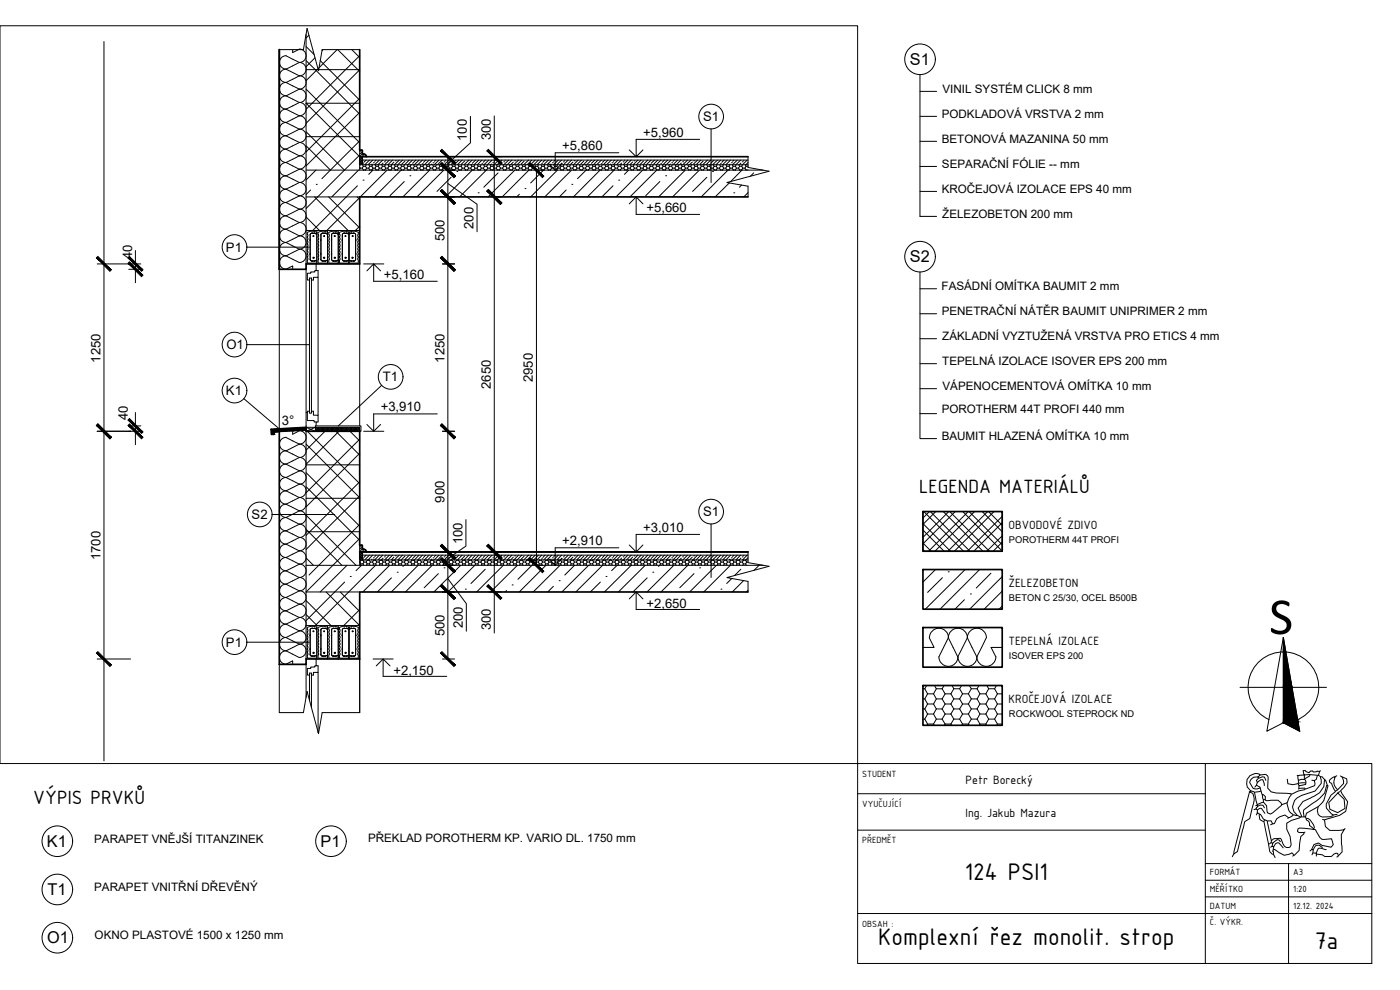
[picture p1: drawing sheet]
<svg xmlns="http://www.w3.org/2000/svg" width="420mm" height="297mm" viewBox="0 0 420 297" stroke-linecap="round" stroke-linejoin="round" font-family="sans-serif">
<defs><g id="words">
<text font-size="15.7" x="380.9" y="190.2">S</text>
<g font-size="7.8">
<text x="289.5" y="264.1">124 PSI1</text>
<text x="263.6" y="283.7">Komplexní řez monolit. strop</text>
<text x="394.6" y="284.6">7a</text>
</g>
<g font-size="6.2">
<text x="275.9" y="147.9">LEGENDA MATERIÁLŮ</text>
<text x="10" y="241.2">VÝPIS PRVKŮ</text>
</g>
<g font-size="4.9">
<text x="273.1" y="19.5">S1</text>
<text x="273.1" y="78.7">S2</text>
<text x="14.1" y="254.1">K1</text>
<text x="96.2" y="254.1">P1</text>
<text x="14.3" y="268.5">T1</text>
<text x="14.1" y="283.1">O1</text>
</g>
<g font-size="3.9">
<text x="193" y="41">+5,960</text>
<text x="211" y="36.3">S1</text>
<text x="140.1" y="42.3" transform="rotate(-90 140.1 42.3)">100</text>
<text x="147.3" y="42.1" transform="rotate(-90 147.3 42.1)">300</text>
<text x="168.7" y="45">+5,860</text>
<text x="194" y="63.7">+5,660</text>
<text x="142.1" y="68.7" transform="rotate(-90 142.1 68.7)">200</text>
<text x="39.6" y="77.7" transform="rotate(-90 39.6 77.7)">40</text>
<text x="67.8" y="75.5">P1</text>
<text x="133.4" y="72.4" transform="rotate(-90 133.4 72.4)">500</text>
<text x="115.2" y="83.8">+5,160</text>
<text x="67.9" y="104.8">O1</text>
<text x="30.1" y="108.8" transform="rotate(-90 30.1 108.8)">1250</text>
<text x="133.4" y="108.8" transform="rotate(-90 133.4 108.8)">1250</text>
<text x="67.8" y="118.5">K1</text>
<text x="114.9" y="114.4">T1</text>
<text x="147.3" y="116.7" transform="rotate(-90 147.3 116.7)">2650</text>
<text x="159.9" y="114.7" transform="rotate(-90 159.9 114.7)">2950</text>
<text x="114.3" y="123.3">+3,910</text>
<text x="38.4" y="126" transform="rotate(-90 38.4 126)">40</text>
<text x="84.6" y="127.6">3°</text>
<text x="75.5" y="155.7">S2</text>
<text x="133.4" y="150.8" transform="rotate(-90 133.4 150.8)">900</text>
<text x="211" y="154.9">S1</text>
<text x="193" y="159.5">+3,010</text>
<text x="302.6" y="158.7">OBVODOVÉ ZDIVO</text>
<text x="138.8" y="163.3" transform="rotate(-90 138.8 163.3)">100</text>
<text x="168.7" y="163.6">+2,910</text>
<text x="30.1" y="168" transform="rotate(-90 30.1 168)">1700</text>
<text x="302.6" y="176.1">ŽELEZOBETON</text>
<text x="194" y="182.3">+2,650</text>
<text x="133.4" y="191" transform="rotate(-90 133.4 191)">500</text>
<text x="138.9" y="188.5" transform="rotate(-90 138.9 188.5)">200</text>
<text x="147.3" y="189.1" transform="rotate(-90 147.3 189.1)">300</text>
<text x="67.8" y="194">P1</text>
<text x="302.6" y="193.6">TEPELNÁ IZOLACE</text>
<text x="118.1" y="202.4">+2,150</text>
<text x="302.6" y="211">KROČEJOVÁ IZOLACE</text>
<text x="289.8" y="235.2">Petr Borecký</text>
<text x="289.8" y="245">Ing. Jakub Mazura</text>
</g>
<g font-size="3.5">
<text x="282.9" y="27.8">VINIL SYSTÉM CLICK 8 mm</text>
<text x="282.6" y="35.3">PODKLADOVÁ VRSTVA 2 mm</text>
<text x="282.6" y="42.8">BETONOVÁ MAZANINA 50 mm</text>
<text x="282.7" y="50.3">SEPARAČNÍ FÓLIE -- mm</text>
<text x="282.6" y="57.8">KROČEJOVÁ IZOLACE EPS 40 mm</text>
<text x="282.8" y="65.3">ŽELEZOBETON 200 mm</text>
<text x="282.6" y="87">FASÁDNÍ OMÍTKA BAUMIT 2 mm</text>
<text x="282.6" y="94.5">PENETRAČNÍ NÁTĚR BAUMIT UNIPRIMER 2 mm</text>
<text x="282.8" y="102">ZÁKLADNÍ VYZTUŽENÁ VRSTVA PRO ETICS 4 mm</text>
<text x="282.8" y="109.5">TEPELNÁ IZOLACE ISOVER EPS 200 mm</text>
<text x="282.9" y="117">VÁPENOCEMENTOVÁ OMÍTKA 10 mm</text>
<text x="282.6" y="123.9">POROTHERM 44T PROFI 440 mm</text>
<text x="282.6" y="132">BAUMIT HLAZENÁ OMÍTKA 10 mm</text>
<text x="28.3" y="252.8">PARAPET VNĚJŠÍ TITANZINEK</text>
<text x="110.4" y="252.8">PŘEKLAD POROTHERM KP. VARIO DL. 1750 mm</text>
<text x="28.3" y="267.3">PARAPET VNITŘNÍ DŘEVĚNÝ</text>
<text x="28.4" y="281.8">OKNO PLASTOVÉ 1500 x 1250 mm</text>
</g>
<g font-size="2.9">
<text x="258.7" y="233.2">STUDENT</text>
<text x="258.7" y="242.1">VYUČUJÍCÍ</text>
<text x="258.7" y="253.1">PŘEDMĚT</text>
<text x="363.1" y="262.7">FORMÁT</text>
<text x="388.1" y="262.7">A3</text>
<text x="363.1" y="267.7">MĚŘÍTKO</text>
<text x="388.1" y="267.7">1:20</text>
<text x="363.1" y="272.7">DATUM</text>
<text x="388.1" y="272.7">12.12. 2024</text>
<text x="258.7" y="278">OBSAH :</text>
<text x="363.1" y="277.7">Č. VÝKR.</text>
</g>
<g font-size="2.8">
<text x="302.8" y="162.8">POROTHERM 44T PROFI</text>
<text x="302.8" y="180.2">BETON C 25/30, OCEL B500B</text>
<text x="302.8" y="197.6">ISOVER EPS 200</text>
<text x="302.8" y="215">ROCKWOOL STEPROCK ND</text>
</g>
</g></defs>
<!-- layer: 00 zdivo -->
<path d="M83.8 14.9v65.9h8.1v-1.6h16v-20.1h116.6M107.9 14.9v30.1l.8 .1 .1 .9M107.9 47h116.6M108.8 46l.3 .2a.78 .78 0 0 1 .8 .8M82.2 129.5l.1 .8h-.9v-1.5l10.5-.6v.8l-9.7 .5 1.6-.1v69.9h8.1v-1.6h16v-20.1h116.6M91.9 129.4h16v34.2h.8l.1 1M107.9 165.6h116.6M108.8 164.6l.3 .2a.78 .78 0 0 1 .8 .8" fill="none" stroke="#000" stroke-width=".51"/>
<g fill="none" stroke="#000" stroke-width=".3">
<path d="M85.9 16.7l3.9 2-3.9 2.1 3.9 2-3.9 2 3.9 1.9-3.9 2.1 3.9 2-3.9 2 3.9 1.9-3.9 2.1 3.9 2-3.9 2 3.9 2-3.9 2 3.9 2-3.9 2 3.9 2-3.9 2 3.9 2-3.9 2 3.9 2-3.9 2 3.9 2-3.9 2 3.9 2-3.9 2 3.9 2-3.9 2 3.9 2-3.9 2 3.9 2M85.9 16.7a2.01 2.01 0 0 0-2 2 2.01 2.01 0 0 0 2 2 2.01 2.01 0 0 0-2 2 2.01 2.01 0 0 0 2 2.1M89.8 14.8l-2 1v-.9M89.9 14.7a2.01 2.01 0 0 1 2 2 2.01 2.01 0 0 1-2 2 1.99 1.99 0 0 1 2 2 1.99 1.99 0 0 1-2 2 2.01 2.01 0 0 1 2 2 2.01 2.01 0 0 1-2 2 2.01 2.01 0 0 1 2 2.1 2.01 2.01 0 0 1-2 2M91.9 18.2l16 16M91.9 14l2.4 2.4M92.7 10.6l-.8 .8M94.5 17.3l-2.6 2.7M96.1 18.2l11.8 11.8M96.9 14.9l-.3 .3M101.2 14.9l-5.5 5.4M101.3 14.9l6.6 6.5"/>
<path d="M105.6 14.9l2.3 2.4M107.9 16.7l-16 16.1M85.9 32.7a2.01 2.01 0 0 0-2 2 2.01 2.01 0 0 0 2 2 1.99 1.99 0 0 0-2 2 1.99 1.99 0 0 0 2 2 2.01 2.01 0 0 0-2 2 2.01 2.01 0 0 0 2 2 2.01 2.01 0 0 0-2 2 2.01 2.01 0 0 0 2 2.1 1.99 1.99 0 0 0-2 1.9 1.99 1.99 0 0 0 2 2 2.01 2.01 0 0 0-2 2 2.01 2.01 0 0 0 2 2.1 2.01 2.01 0 0 0-2 2 2.01 2.01 0 0 0 2 2M85.9 24.7a2.01 2.01 0 0 0-2 2 2.01 2.01 0 0 0 2 2 2.01 2.01 0 0 0-2 2 2.01 2.01 0 0 0 2 2.1M89.9 38.7a2.01 2.01 0 0 1 2 2 2.01 2.01 0 0 1-2 2 1.99 1.99 0 0 1 2 2 1.99 1.99 0 0 1-2 2 2.01 2.01 0 0 1 2 2 2.01 2.01 0 0 1-2 2 2.01 2.01 0 0 1 2 2.1 2.01 2.01 0 0 1-2 2M89.9 30.7a2.01 2.01 0 0 1 2 2 2.01 2.01 0 0 1-2 2 2.01 2.01 0 0 1 2 2.1 2.01 2.01 0 0 1-2 2M91.9 31h.1M91.9 26.7l16 16.1M91.9 31l16 16M91.9 39.5l11.5 11.5M95.4 20.6l-3.5 3.6M107.9 29.5l-16 16.1"/>
<path d="M107.9 20.9l-16 16.1M107.9 33.7l-16 16.1M89.9 54.7a2.01 2.01 0 0 1 2 2 2.01 2.01 0 0 1-2 2 2.01 2.01 0 0 1 2 2.1 2.01 2.01 0 0 1-2 2M91.9 43.8l7.3 7.2M93.2 57l-1.3 1.4M94.4 59.1l10.1 10.1M94.8 51l-2.9 3M94.9 55.3h.1M98.6 59.1l9.3 9.3M103.4 51l-11.5 11.6M107.2 59.1l.7 .7M107.3 55.7l-13.4 13.5"/>
<path d="M107.6 51l-8 8.1M107.9 42.3l-11.3 11.3M107.9 46.5l-4.5 4.5M107.9 59.3l-9.8 9.9M107.9 50.2l.2 .2M108 49.4l-.1 .2M108.1 50.4h.6M108.1 50.4l-.2 .3M108.1 47.4l.5 .2-.5 .3 .5 .2-.5 .3 .5 .2-.5 .3 .5 .2M108.1 49.4l.2-.1v.1M108.1 47.4l-.2 .2 .2 .2M108.1 47.9l-.2 .2 .2 .2"/>
<path d="M108.1 48.4l-.2 .2 .2 .2-.2 .3 .2 .2M108.3 47v.2l.3-.1M108.4 45l-.5 .5M108.6 47.1l.2 .2-.2 .3M108.6 47.6l.2 .2-.2 .3 .2 .8-.2 .2M108.7 50.4l.4 .6M108.8 45.5l-.9 .8M108.8 46.1l-.9 .9M108.8 49.1h.1M108.8 49.4l.3 .5M108.9 48l-.1 .2M109 54h.1"/>
<path d="M109.1 49.9h.6M109.1 51h.6M109.1 49.9l-.4 .5M109.1 51h-.1M109.3 46.3l-.7 .7M109.7 51h.1M109.7 49.9l.3 .5M109.8 46.6l-.5 .4M109.9 48l-.7 .7M109.9 49.4l-.2 .5M110 50.4h.7M110 50.4l-.3 .6"/>
<path d="M110.7 50.4l.3 .6M110.7 49.4l.3 .5M110.9 48l-1.4 1.4M111 49.9h.6M111 51h.6M111 49.9l-.3 .5M111 51h-.1M111.6 51h.1M111.6 49.9l.3 .5M111.7 49.2l-.2 .2M111.8 49.4l-.2 .5M111.8 48l-1.4 1.4"/>
<path d="M111.9 51l-1.2 1.3M111.9 50.4h.7M111.9 50.4l-.3 .6M112.1 48.8h.1M112.6 50.4l.3 .6M112.6 49.4l.3 .5M112.9 49.9h.6M112.9 51h.6M112.9 49.9l-.3 .5M112.9 51h-.1M112.9 48l-.4 .4M113.5 51h.1"/>
<path d="M113.5 49.9l.3 .5M113.7 49.4l-.2 .5M113.8 50.4h.7M113.8 48l-1.4 1.4M113.8 50.4l-.3 .6M114.5 50.4l.3 .6M114.6 49.4l.2 .5M114.8 49.9h.6M114.8 51h.6M114.8 49.9l-.3 .5M114.8 51h.1M114.9 48l-1.5 1.4"/>
<path d="M115 48.9l-.6 .5M115.4 48.5h.1M115.4 51h.1M115.4 49.9l.3 .5M115.7 49.4l-.3 .5M115.7 50.4h.7M115.7 50.4l-.3 .6M115.9 48l-.2 .1M116.2 51l-8.1 8.1M116.4 50.4l.3 .6M116.7 49.9h.6M116.7 51h.6"/>
<path d="M116.7 49.9l-.3 .5M116.7 51h.1M116.8 48l-1.4 1.4M117.3 51h.1M117.3 49.9l.3 .5M117.6 49.4l-.3 .5M117.6 50.4h.7M117.6 50.4l-.3 .6M117.8 48l-1.3 1.4 .2 .5M118.2 48.6l-.8 .8M118.3 50.4l.3 .6M118.6 49.9h.7"/>
<path d="M118.6 51h.7M118.6 49.9l-.3 .5M118.6 51h.1M118.7 48.2h.1M119.3 51h.1M119.3 49.9l.3 .5M119.5 49.4l-.2 .5M119.6 50.4h.6M119.6 50.4l-.3 .6M119.8 48l-1.4 1.4 .2 .5M120.2 50.4l.3 .6M120.3 49.4l.2 .5"/>
<path d="M120.4 51l-8 8.1M120.5 49.9h.7M120.5 51h.7M120.5 49.9l-.3 .5M120.5 51h.1M120.8 48l-1.4 1.4M121.2 51h.1M121.2 49.9l.3 .5M121.3 54.5l-4.2 4.2M121.5 50.4h.6M121.5 50.4l-.3 .6M121.5 48.3l-1 1"/>
<path d="M122.1 50.4l.3 .6M122.2 49.4l.2 .5M122.4 49.9h.7M122.4 51h.7M122.4 49.9l-.3 .5M122.4 51h.1M122.8 48l-1.6 1.9M123 52.7h.1M123.1 51h.1M123.1 49.9l.3 .5M123.3 49.4l-.2 .5M123.4 49.4h.1"/>
<path d="M123.4 50.4h.6M123.4 50.4l-.3 .6M123.8 48l-1.4 1.4M124 50.4l.4 .6M124.1 49.4l.3 .5M124.4 49.9h.6M124.4 51h.6M124.4 49.9l-.4 .5M124.4 51h-.1M124.8 48l-1 1M125 51h.1M125 49.9l.3 .5"/>
<path d="M125.3 49.4l-.3 .5M125.3 50.4h.6M125.3 50.4l-.3 .6M125.8 48l-1.4 1.4M125.9 50.4l.4 .6M126 49.4l.3 .5M126.3 49.9h.6M126.3 51h.6M126.3 49.9l-.4 .5M126.3 51h-.1M126.7 49.1h.1M126.8 48l-1.5 1.4"/>
<path d="M126.9 51h.1M126.9 49.9l.3 .5M127.2 49.4l-.3 .5M127.2 50.4h.7M127.2 50.4l-.3 .6M127.8 48l-.7 .7M127.9 50.4l.3 .6M127.9 49.4l.3 .5M128.2 49.9h.6M128.2 51h.6M128.2 49.9l-.3 .5M128.2 51h-.1"/>
<path d="M128.8 48l-1.4 1.4M128.8 51h.1M128.8 49.9l.4 .5M128.9 51l-8 8.1M129.1 49.4l-.3 .5M129.2 50.4h.6M129.2 50.4l-.4 .6M129.6 49.2l-.2 .2M129.8 48l-1.4 1.4M129.8 50.4l.3 .6M129.8 49.4l.3 .5M130 48.8h.1"/>
<path d="M130.1 49.9h.6M130.1 51h.6M130.1 49.9l-.3 .5M130.1 51h-.1M130.7 51h.1M130.7 49.9l.4 .5M130.8 48l-.4 .4M131 49.4l-.3 .5M131.1 50.4h.6M131.1 50.4l-.4 .6M131.7 50.4l.3 .6M131.7 48l-1.4 1.4"/>
<path d="M131.8 49.4l.2 .5M132 49.9h.7M132 51h.7M132 49.9l-.3 .5M132 51h.1M132.7 51h.1M132.7 49.9l.3 .5M132.7 48l-1.4 1.4M132.9 49.4l-.2 .5M132.9 48.9l-.6 .5M133 50.4h.6M133 50.4l-.3 .6"/>
<path d="M133.2 51l-8.1 8.1M133.3 48.5h.1M133.6 50.4l.3 .6M133.7 49.4l.2 .5M133.7 48l-.1 .1M133.9 49.9h.7M133.9 51h.7M133.9 49.9l-.3 .5M133.9 51h.1M134.6 51h.1M134.6 49.9l.3 .5M134.7 48l-1.4 1.4"/>
<path d="M134.8 49.4l-.2 .5M134.9 50.4h.6M134.9 50.4l-.3 .6M135.4 53.2l-4.3 4.2M135.5 50.4l.3 .6M135.6 49.4l.2 .5M135.7 48l-1.4 1.4M135.8 49.9h.7M135.8 51h.7M135.8 49.9l-.3 .5M135.8 51h.1M136.1 48.6l-.8 .8"/>
<path d="M136.5 51h.1M136.5 49.9l.3 .5M136.5 48.2h.1M136.7 49.4l-.2 .5M136.8 50.4h.7M136.8 50.4l-.3 .6M137.1 51.5h.1M137.5 50.4l.3 .6M137.5 49.4l.3 .5M137.7 48l-1.4 1.4M137.8 49.9h.6M137.8 51h.6"/>
<path d="M137.8 49.9l-.3 .5M137.8 51h-.1M138.4 51h.1M138.4 49.9l.3 .5M138.6 49.4l-.2 .5M138.7 48l-1.4 1.4M138.7 50.4h.7M138.7 50.4l-.3 .6M139.4 50.4l.3 .6M139.4 49.4l.3 .5M139.4 48.3l-1 1M139.7 49.9h.6"/>
<path d="M139.7 51h.6M139.7 49.9l-.3 .5M139.7 51h-.1M140.3 51h.1M140.3 49.9l.3 .5M140.5 49.4l-.2 .5M140.6 50.4h.7M140.6 50.4l-.3 .6M140.7 48l-1.4 1.4M141.3 50.4l.3 .6M141.3 49.4h.1M141.4 49.4l.2 .5"/>
<path d="M141.6 49.9h.6M141.6 51h.6M141.6 49.9l-.3 .5M141.6 51h.1M141.7 48l-1.4 1.4M141.7 51l-8 8.1M142.2 51h.1M142.2 49.9l.3 .5M142.5 49.4l-.3 .5M142.5 50.4h.7M142.5 50.4l-.3 .6M142.7 48l-1 1"/>
<path d="M143.2 50.4l.3 .6M143.5 57.9h.1M143.5 49.9h.6M143.5 51h.6M143.5 49.9l-.3 .5M143.5 51h.1M143.7 48l-1.4 1.4M144.1 51h.1M144.1 49.9l.3 .5M144.4 49.4l-.3 .5M144.4 50.4h.7M144.4 50.4l-.3 .6"/>
<path d="M144.6 49.1h.1M144.7 48l-1.4 1.4 .2 .5M145.1 50.4l.3 .6M145.2 49.4l.2 .5M145.4 49.9h.6M145.4 51h.6M145.4 49.9l-.3 .5M145.4 51h.1M145.7 48l-.7 .7M146 51l-8.1 8.1M146 51h.1M146 49.9l.4 .5"/>
<path d="M146.3 49.4l-.3 .5M146.4 50.4h.6M146.4 50.4l-.4 .6M146.7 48l-1.5 1.4M147 50.4l.3 .6M147.1 49.4l.2 .5M147.3 49.9h.7M147.3 51h.7M147.3 49.9l-.3 .5M147.3 51h.1M147.5 49.2l-.2 .2M147.7 48l-1.4 1.4"/>
<path d="M147.9 48.8h.1M148 51h.1M148 49.9l.3 .5M148.2 49.4l-.2 .5M148.3 50.4h.6M148.3 50.4l-.3 .6M148.7 48l-.4 .4M148.9 50.4l.3 .6M149 49.4l.2 .5M149.2 49.9h.7M149.2 51h.7M149.2 49.9l-.3 .5"/>
<path d="M149.2 51h.1M149.5 51.9l-4.3 4.3M149.6 48l-1.3 1.4M149.9 51h.1M149.9 49.9l.3 .5M150.1 49.4l-.2 .5M150.2 50.4h.6M150.2 50.4l-.3 .6M150.6 48l-1.4 1.4M150.7 48.9l-.5 .5M150.8 50.4l.4 .6M150.9 49.4l.3 .5"/>
<path d="M151.2 48.5h.1M151.2 49.9h.6M151.2 51h.6M151.2 49.9l-.4 .5M151.2 51h-.1M151.6 48v.1M151.8 51h.1M151.8 49.9l.3 .5M152.1 49.4l-.3 .5M152.1 50.4h.6M152.1 50.4l-.3 .6M152.7 48l-1.5 1.4"/>
<path d="M152.7 50.4l.4 .6M152.8 49.4l.3 .5M153.1 49.9h.6M153.1 51h.6M153.1 49.9l-.4 .5M153.1 51h-.1M153.6 48l-1.4 1.4M153.7 51h.1M153.7 49.9l.3 .5M154 49.4l-.3 .5M154 50.4h.6M154 50.4l-.3 .6"/>
<path d="M154.1 48.6l-.9 .8M154.4 48.2h.1M154.5 51l-8 8.1M154.6 50.4l.4 .6M154.7 49.4l.3 .5M155 49.9h.6M155 51h.6M155 49.9l-.4 .5M155 51h-.1M155.6 51h.1M155.6 49.9l.4 .5M155.6 48l-1.4 1.4"/>
<path d="M155.9 58.3l-.8 .8M155.9 49.4l-.3 .5M156 50.4h.6M156 50.4l-.4 .6M156.6 50.4l.3 .6M156.6 48l-1.4 1.4M156.6 49.4l.3 .5M156.9 49.9h.6M156.9 51h.6M156.9 49.9l-.3 .5M156.9 51h-.1M157.3 48.3l-1 1"/>
<path d="M157.5 51h.1M157.5 49.9l.4 .5M157.6 56.6h.1M157.8 49.4l-.3 .5M157.9 50.4h.6M157.9 50.4l-.4 .6M158.5 50.4l.3 .6M158.6 49.4l.2 .5M158.6 48l-1.4 1.4M158.7 51l-8 8.1M158.8 49.9h.7M158.8 51h.7"/>
<path d="M158.8 49.9l-.3 .5M158.8 51h.1M159.2 49.4h.1M159.5 51h.1M159.5 49.9l.3 .5M159.6 48l-1.4 1.4M159.7 49.4l-.2 .5M159.8 50.4h.6M159.8 50.4l-.3 .6M160.4 50.4l.3 .6M160.5 49.4l.2 .5M160.6 48l-1 1"/>
<path d="M160.7 49.9h.7M160.7 51h.7M160.7 49.9l-.3 .5M160.7 51h.1M161.4 51h.1M161.4 49.9l.3 .5M161.6 48l-1.4 1.4M161.6 49.4l-.2 .5M161.7 50.4h.6M161.7 50.4l-.3 .6M162.3 50.4l.3 .6M162.4 49.4l.2 .5"/>
<path d="M162.5 49.1h.1M162.6 48l-1.4 1.4M162.6 49.9h.7M162.6 51h.7M162.6 49.9l-.3 .5M162.6 51h.1M163.1 51l-3.8 3.9M163.3 51h.1M163.3 49.9l.3 .5M163.5 49.4l-.2 .5M163.6 50.4h.7M163.6 50.4l-.3 .6"/>
<path d="M163.6 48l-.7 .7M164.3 50.4l.2 .6M164.3 49.4l.2 .5M164.5 49.9h.7M164.5 51h.7M164.5 49.9l-.2 .5M164.5 51h.1M164.6 48l-1.4 1.4M165.2 51h.1M165.2 49.9l.3 .5M165.4 49.2l-.2 .2M165.4 49.4l-.2 .5"/>
<path d="M165.5 50.4h.7M165.5 50.4l-.3 .6M165.6 48l-1.4 1.4M165.8 48.8h.1M166.2 50.4l.3 .6M166.5 49.9h.6M166.5 51h.6M166.5 49.9l-.3 .5M166.5 51h-.1M166.6 48l-.4 .4M167.1 51h.1M167.1 49.9l.3 .5"/>
<path d="M167.3 51l-8 8.1M167.3 49.4l-.2 .5M167.4 50.4h.7M167.4 50.4l-.3 .6M167.6 48l-1.4 1.4 .3 .5M168.1 50.4l.3 .6M168.4 49.9h.6M168.4 51h.6M168.4 49.9l-.3 .5M168.4 51h.1M168.5 48l-1.4 1.4M168.7 48.9l-.6 .5 .3 .5"/>
<path d="M169 51h.1M169 49.9l.3 .5M169.1 48.5h.1M169.2 49.4l-.2 .5M169.3 50.4h.7M169.3 50.4l-.3 .6M169.5 48v.1M169.9 57l-2 2.1M170 50.4l.3 .6M170.1 49.4l.2 .5M170.3 49.9h.6M170.3 51h.6"/>
<path d="M170.3 49.9l-.3 .5M170.3 51h.1M170.5 48l-1.4 1.4M170.9 51h.1M170.9 49.9l.3 .5M171.2 49.4l-.3 .5M171.2 50.4h.7M171.2 50.4l-.3 .6M171.5 51l-8 8.1M171.5 48l-1.4 1.4M171.6 55.3h.1M171.9 50.4l.3 .6"/>
<path d="M172 49.4l.2 .5M172 48.6l-.9 .8M172.2 49.9h.6M172.2 51h.6M172.2 49.9l-.3 .5M172.2 51h.1M172.3 48.2h.1M172.8 51h.1M172.8 49.9l.4 .5M173.2 50.4h.6M173.2 50.4l-.4 .6M173.5 48l-1.4 1.4"/>
<path d="M173.8 50.4l.3 .6M173.9 49.4l.2 .5M174.1 49.9h.7M174.1 51h.7M174.1 49.9l-.3 .5M174.1 51h.1M174.5 48l-1.7 1.9M174.8 51h.1M174.8 49.9l.3 .5M175 49.4l-.2 .5M175.1 50.4h.6M175.1 50.4l-.3 .6"/>
<path d="M175.2 48.3l-1 1M175.7 50.4l.3 .6M175.8 49.4l.2 .5M175.9 51l-2.6 2.6M176 49.9h.7M176 51h.7M176 49.9l-.3 .5M176 51h.1M176.5 48l-1.4 1.4M176.7 51h.1M176.7 49.9l.3 .5M176.9 49.4l-.2 .5"/>
<path d="M177 50.4h.6M177 50.4l-.3 .6M177.1 49.4h.1M177.5 48l-1.4 1.4M177.6 50.4l.4 .6M177.7 49.4l.3 .5M178 49.9h.6M178 51h.6M178 49.9l-.4 .5M178 51h-.1M178.5 48l-1 1M178.6 51h.1"/>
<path d="M178.6 49.9l.3 .5M178.9 49.4l-.3 .5M178.9 50.4h.6M178.9 50.4l-.3 .6M179.5 48l-1.4 1.4M179.5 50.4l.4 .6M179.6 49.4l.3 .5M179.9 49.9h.6M179.9 51h.6M179.9 49.9l-.4 .5M179.9 51h-.1M180.1 51l-8 8.1"/>
<path d="M180.4 49.1h.1M180.5 48l-1.4 1.4M180.5 51h.1M180.5 49.9l.3 .5M180.8 49.4l-.3 .5M180.8 50.4h.6M180.8 50.4l-.3 .6M181.4 50.4l.4 .6M181.5 48l-.7 .7M181.5 49.4l.3 .5M181.8 49.9h.6M181.8 51h.6"/>
<path d="M181.8 49.9l-.4 .5M181.8 51h-.1M182.4 51h.1M182.4 49.9l.4 .5M182.5 48l-1.4 1.4M182.7 49.4l-.3 .5M182.8 50.4h.6M182.8 50.4l-.4 .6M183.3 49.2l-.3 .2M183.4 50.4l.3 .6M183.4 49.4l.3 .5M183.5 48l-1.5 1.4"/>
<path d="M183.7 48.8h.1M183.7 49.9h.6M183.7 51h.6M183.7 49.9l-.3 .5M183.7 51h-.1M184 55.7l-3.4 3.4M184.3 51l-8 8.1M184.3 51h.1M184.3 49.9l.4 .5M184.5 48l-.4 .4M184.6 49.4l-.3 .5M184.7 50.4h.6"/>
<path d="M184.7 50.4l-.4 .6M185.3 50.4l.3 .6M185.3 49.4l.3 .5M185.5 48l-1.4 1.4M185.6 49.9h.6M185.6 51h.6M185.6 49.9l-.3 .5M185.6 51h-.1M185.7 54h.1M186.2 51h.1M186.2 49.9l.4 .5M186.4 48l-1.4 1.4"/>
<path d="M186.5 49.4l-.3 .5M186.6 50.4h.6M186.6 50.4l-.4 .6M186.6 48.9l-.5 .5M187 48.5h.1M187.2 50.4l.3 .6M187.3 49.4l.2 .5M187.5 48l-.1 .1M187.5 49.9h.7M187.5 51h.7M187.5 49.9l-.3 .5M187.5 51h.1"/>
<path d="M188.2 51h.1M188.2 49.9l.3 .5M188.4 49.4l-.2 .5M188.4 48l-1.4 1.4M188.5 50.4h.6M188.5 50.4l-.3 .6M188.7 51l-1.3 1.3M189.1 50.4l.3 .6M189.2 49.4l.2 .5M189.4 49.9h.7M189.4 51h.7M189.4 49.9l-.3 .5"/>
<path d="M189.4 51h.1M189.4 48l-1.4 1.4M189.9 48.6l-.9 .8M190.1 51h.1M190.1 49.9l.3 .5M190.2 48.2h.1M190.3 49.4l-.2 .5M190.4 50.4h.6M190.4 50.4l-.3 .6M191 50.4l.3 .6M191.1 49.4l.2 .5M191.3 49.9h.7"/>
<path d="M191.3 51h.7M191.3 49.9l-.3 .5M191.3 51h.1M191.4 48l-1.4 1.4M192 51h.1M192 49.9l.3 .5M192.2 49.4l-.2 .5M192.3 50.4h.7M192.3 50.4l-.3 .6M192.4 48l-1.4 1.4M192.9 51l-8 8.1M193 50.4l.3 .6"/>
<path d="M193.1 48.3l-.9 1M193.3 49.9h.6M193.3 51h.6M193.3 49.9l-.3 .5M193.3 51h-.1M193.9 51h.1M193.9 49.9l.3 .5M194.1 49.4l-.2 .5M194.2 50.4h.7M194.2 50.4l-.3 .6M194.4 48l-1.4 1.4 .3 .5M194.9 50.4l.3 .6"/>
<path d="M194.9 49.4l.3 .5M195 49.4h.1M195.2 49.9h.6M195.2 51h.6M195.2 49.9l-.3 .5M195.2 51h.1M195.4 48l-1.4 1.4M195.8 51h.1M195.8 49.9l.3 .5M196 49.4l-.2 .5M196.1 50.4h.7M196.1 50.4l-.3 .6"/>
<path d="M196.4 48l-1 1M196.8 50.4l.3 .6M196.8 49.4l.3 .5M197.1 51l-8 8.1M197.1 49.9h.6M197.1 51h.6M197.1 49.9l-.3 .5M197.4 48l-1.4 1.4M197.7 51h.1M197.7 49.9l.3 .5M198 49.4l-.3 .5M198 54.5l-4.2 4.2"/>
<path d="M198 50.4h.7M198 50.4l-.3 .6M198.3 49.1h.1M198.4 48l-1.4 1.4M198.7 50.4l.3 .6M198.8 49.4l.2 .5M199 49.9h.6M199 51h.6M199 49.9l-.3 .5M199 51h.1M199.4 48l-.7 .7M199.6 51h.1"/>
<path d="M199.6 49.9l.3 .5M199.8 52.7h.1M199.9 49.4l-.3 .5M199.9 50.4h.7M199.9 50.4l-.3 .6M200.4 48l-1.4 1.4M200.6 50.4l.3 .6M200.7 49.4l.2 .5M200.9 49.9h.6M200.9 51h.6M200.9 49.9l-.3 .5M200.9 51h.1"/>
<path d="M201.2 49.2l-.2 .2M201.4 48l-1.5 1.4M201.5 51h.1M201.5 49.9l.4 .5M201.6 48.8h.1M201.8 49.4l-.3 .5M201.9 50.4h.6M201.9 50.4l-.4 .6M202.4 48l-.4 .4M202.5 50.4l.3 .6M202.6 49.4l.2 .5M202.8 49.9h.7"/>
<path d="M202.8 51h.7M202.8 49.9l-.3 .5M202.8 51h.1M203.4 48l-1.4 1.4M203.5 51h.1M203.5 49.9l.3 .5M203.7 49.4l-.2 .5M203.8 50.4h.6M203.8 50.4l-.3 .6M204.3 48l-1.4 1.4M204.4 50.4l.3 .6M204.5 48.9l-.5 .5"/>
<path d="M204.5 49.4l.2 .5M204.7 49.9h.7M204.7 51h.7M204.7 49.9l-.3 .5M204.7 51h.1M204.9 48.5h.1M205.4 48l-.1 .1M205.4 51h.1M205.4 49.9l.3 .5M205.6 49.4l-.2 .5M205.7 51l-8 8.1M205.7 50.4h.6"/>
<path d="M205.7 50.4l-.3 .6M206.3 50.4l.4 .6M206.3 48l-1.4 1.4M206.4 49.4l.3 .5M206.7 49.9h.6M206.7 51h.6M206.7 49.9l-.4 .5M206.7 51h-.1M207.3 51h.1M207.3 49.9l.3 .5M207.3 48l-1.4 1.4M207.6 49.4l-.3 .5"/>
<path d="M207.6 50.4h.6M207.6 50.4l-.3 .6M207.8 48.6l-.9 .8M208.2 48.2h.1M208.2 50.4l.4 .6M208.3 49.4l.3 .5M208.6 49.9h.6M208.6 51h.6M208.6 49.9l-.4 .5M208.6 51h-.1M209.2 51h.1M209.2 49.9l.3 .5"/>
<path d="M209.3 48l-1.4 1.4M209.5 49.4l-.3 .5M209.5 50.4h.7M209.5 50.4l-.3 .6M209.9 51l-8.1 8.1M210.2 50.4l.3 .6M210.2 49.4l.3 .5M210.3 48l-1.4 1.4M210.5 49.9h.6M210.5 51h.6M210.5 49.9l-.3 .5M210.5 51h-.1"/>
<path d="M211 48.3l-.9 1M211.1 51h.1M211.1 49.9l.4 .5M211.4 49.4l-.3 .5M211.5 50.4h.6M211.5 50.4l-.4 .6M212.1 50.4l.3 .6M212.1 53.2l-4.2 4.2M212.1 49.4l.3 .5M212.3 48l-1.4 1.4M212.4 49.9h.6M212.4 51h.6"/>
<path d="M212.4 49.9l-.3 .5M212.4 51h-.1M212.9 49.4h.1M213 51h.1M213 49.9l.4 .5M213.3 49.4l-.3 .5M213.3 48l-1.4 1.4M213.4 50.4h.6M213.4 50.4l-.4 .6M213.8 51.5h.1M214 50.4l.3 .6M214.1 49.4l.2 .5"/>
<path d="M214.3 48l-1 1M214.3 49.9h.7M214.3 51h.7M214.3 49.9l-.3 .5M214.3 51h.1M215 51h.1M215 49.9l.3 .5M215.2 49.4l-.2 .5M215.3 50.4h.6M215.3 50.4l-.3 .6M215.3 48l-1.4 1.4M215.9 50.4l.3 .6"/>
<path d="M216 49.4l.2 .5M216.2 49.1h.1M216.2 49.9h.7M216.2 51h.7M216.2 49.9l-.3 .5M216.2 51h.1M216.3 48l-1.4 1.4M216.9 51h.1M216.9 49.9l.3 .5M217.1 49.4l-.2 .5M217.2 50.4h.6M217.2 50.4l-.3 .6"/>
<path d="M217.3 48l-.7 .7M217.8 50.4l.3 .6M218.1 49.9h.7M218.1 51h.7M218.1 49.9l-.3 .5M218.1 51h.1M218.3 48l-1.4 1.4M218.5 51l-8.1 8.1M218.8 51h.1M218.8 49.9l.3 .5M218.9 54.9l-4.3 4.2M219 49.4l-.2 .5"/>
<path d="M219.1 49.2l-.2 .2M219.1 50.4h.7M219.1 50.4l-.3 .6M219.2 48l-1.3 1.4 .2 .5M219.5 48.8h.1M219.8 50.4l.2 .6M219.8 49.4l.2 .5M220 49.9h.7M220 51h.7M220 49.9l-.2 .5M220 51h.1M220.2 57.9h.1"/>
<path d="M220.3 48l-.4 .4M220.7 51h.1M220.7 49.9l.3 .5M220.9 49.4l-.2 .5M221 50.4h.7M221 50.4l-.3 .6M221.3 48l-1.5 1.4M221.7 50.4l.3 .6M221.7 49.4l.3 .5M222 49.9h.6M222 51h.6M222 49.9l-.3 .5"/>
<path d="M222 51h-.1M222.2 48l-1.3 1.4M222.4 48.9l-.5 .5M222.5 55.5l-.6 .7M222.6 51h.1M222.6 49.9l.3 .5M222.7 51l-3.4 3.5M222.8 48.5h.1M222.9 50.4h.7M222.9 50.4l-.3 .6M223.3 48l-.1 .1M223.6 50.4l.3 .6"/>
<path d="M223.6 49.4l.3 .5M223.9 49.9h.6M223.9 51h.6M223.9 49.9l-.3 .5M223.9 51h.1M224.2 48l-1.6 1.9M224.5 57.8l-1.3 1.3M224.5 48.8l-.7 .6M226.2 51.9l-1 1M85.9 68.7a2.01 2.01 0 0 0-2 2 2.01 2.01 0 0 0 2 2.1 1.99 1.99 0 0 0-2 1.9 1.99 1.99 0 0 0 2 2 2.01 2.01 0 0 0-2 2 2.01 2.01 0 0 0 2 2.1M85.9 60.7a2.01 2.01 0 0 0-2 2 2.01 2.01 0 0 0 2 2.1 2.01 2.01 0 0 0-2 2 2.01 2.01 0 0 0 2 2M89.9 62.7a2.01 2.01 0 0 1 2 2 2.01 2.01 0 0 1-2 2 1.99 1.99 0 0 1 2 2 1.99 1.99 0 0 1-2 2 2.01 2.01 0 0 1 2 2 2.01 2.01 0 0 1-2 2 2.01 2.01 0 0 1 2 2.1 2.01 2.01 0 0 1-2 2"/>
<path d="M91.9 65.1l4 4.1M92.2 69.7l.2 .7-.2 .5 .2 .5-.2 .6 .2 .5-.2 .5 .2 .4-.2 .5 .2 .6-.2 .5 .2 .5-.2 .5 .2 2.9 2.7-.1-.1-.7-.6 .2h.7v-8.3h-.7M92.3 69.7l1.4-.3 1.4 .3M93.1 76.4v1.5l.4 .4M93.1 70.4v5.9M93.5 78.3h.1M93.6 70l-.5 .4M93.6 78.3h.2M93.6 70h.8M93.8 78.3h.4M94.2 78.3h.2M95.1 69.7l-.1 .5-.6-.2"/>
<path d="M95.1 69.2v10M95.5 69.7l.1 .7-.1 .5 .1 .5-.1 .6 .1 .5-.1 .5 .1 .4-.1 .5 .1 .6-.1 .5 .1 .5-.1 .5 .1 2.9 2.7-.1-.1-.7-.5 .2h.6v-8.3h-.6M95.5 69.7l1.4-.3 1.4 .3-.1 .5-.5-.2M96.3 76.4v1.5l.4 .4M96.3 70.4v5.9M96.7 78.3h.1M96.8 78.3h.2M97 78.3h.4M97.4 70l-.5-.1-.6 .5M97.5 78.3h.2M97.5 70h.2M98.3 69.2v10"/>
<path d="M98.7 69.7l.1 .7-.1 .5 .1 .5-.1 .6 .1 .5-.1 .5 .1 .4-.1 .5 .1 .6-.1 .5 .1 .5-.1 .5 .1 2.9 2.7-.1-.1-.7-.5 .2h.6v-8.3h-.6M98.7 69.7l1.4-.3 1.4 .3-.1 .5-.5-.2M99.5 76.4v1.5l.4 .4M99.5 70.4v5.9M99.9 78.3h.1M100 78.3h.2M100.2 78.3h.4M100.6 70l-.5-.1-.6 .5M100.7 78.3h.2M100.7 70h.2M101.5 69.2v10M101.9 69.7l.2 .7-.2 .5 .2 .5-.2 .6 .2 .5-.2 .5 .2 .4-.2 .5 .2 .6-.2 .5 .2 .5-.2 .5 .1 2.9 2.7-.1-.1-.7-.5 .2h.6v-8.3h-.6"/>
<path d="M102 69.7l1.4-.3 1.4 .3M102.7 76.4v1.5l.4 .4M102.7 72.2v3.9M102.7 70.4v1.6M102.8 76.1v.2M102.8 72v.2M103.1 78.3h.1M103.1 70l-.4 .4M103.3 78.3h.2M103.4 78.3h.4M103.4 70h.4M103.5 70h-.4"/>
<path d="M103.9 78.3h.2M103.9 70h.2M104.7 69.7l.2 .5 .4-.2M104.7 69.7l-.1 .5-.5-.2M104.7 69.2v10M104.8 69.7l1.4-.3 1.3 .3-.1 .7 .1 .5-.1 .5 .1 .6-.1 .5 .1 .5-.1 .4 .1 .5-.1 .6 .1 .5-.1 .5 .1 .5-.1 2.9-2.7-.1 .2-.7 .4 .2h-.6v-8.3h.6M105.4 78.3h.2M105.4 70l.8-.1 .5 .5M105.6 78.3h.4M106 78.3h.3M106.3 78.3h.1M106.7 76.4v1.5l-.4 .4"/>
<path d="M106.7 72.2v3.9M106.7 70.4v1.6M106.7 76.1v.2M106.7 72v.2M107.9 67.8l-1.3 1.4M85.9 80.8l1.9-1v1M81.4 128.8l.1 .2 .1-.2M81.4 130.2h.3h-.3M81.5 129.2l.1 .2zM81.5 129.7l.1 .2zM81.9 130.3h.1M81.9 129l.1 .2z"/>
<path d="M81.9 129.4l.1 .3zM81.9 129.9l.1 .2zM82 130.3h.1M82.2 129.7l.1 .2M82.3 130.3h.1M82.3 128.8l.1 .2zM82.3 129.2l.1 .2zM82.3 130.1v.2M82.6 129.5h.2M82.6 128.8h.1M82.6 129l.2 .2zM82.8 128.7l-.2 .1"/>
<path d="M83 128.8l.1 .2zM83 129.2l.1 .2zM83.4 129.4h.1M83.4 129l.1 .2zM83.5 129.4h.1M83.6 128.7h-.2M83.8 129.4h.1M83.8 128.8l.1 .2zM83.8 129.4v-.2l.1 .2M84.1 128.7h.1M84.1 128.7h.3M84.2 129l.1 .2z"/>
<path d="M84.4 128.6v.1M84.5 128.8l.2 .2zM84.5 129.4v-.2l.2 .2M84.9 128.6v.2l.2-.2M84.9 129l.1 .2zM85.3 129.3h.2M85.3 129.3v.1M85.3 128.8l.1 .2zM85.5 129.3v.1M85.7 128.6v.2l.2-.2M85.7 129l.1 .2zM85.9 131.3l3.9 2-3.9 2 3.9 2-3.9 2 3.9 2-3.9 2 3.9 2-3.9 2 3.9 2-3.9 2 3.9 2-3.9 2 3.9 2-3.9 2 3.9 2-3.9 2 3.9 2-3.9 2 3.9 2-3.9 2 3.9 2-3.9 2 3.9 2-3.9 2 3.9 2-3.9 2 3.9 2-3.9 2 3.9 2-3.9 2 3.9 2-3.9 2 3.9 2"/>
<path d="M85.9 131.2a2.01 2.01 0 0 0-2 2 2.01 2.01 0 0 0 2 2 1.99 1.99 0 0 0-2 2 1.99 1.99 0 0 0 2 2 2.01 2.01 0 0 0-2 2 2.01 2.01 0 0 0 2 2 2.01 2.01 0 0 0-2 2.1 2.01 2.01 0 0 0 2 2 1.99 1.99 0 0 0-2 2 1.99 1.99 0 0 0 2 1.9 2.01 2.01 0 0 0-2 2.1 2.01 2.01 0 0 0 2 2 2.01 2.01 0 0 0-2 2 2.01 2.01 0 0 0 2 2M86 129.3h.3M86.1 128.6h.1M86.1 128.8l.1 .2zM86.4 128.6l.3 .1-.3 .1zM86.4 129l.2 .2zM86.8 128.5l.2 .1M86.8 129.3h.2M86.9 128.8l.1 .2zM87 128.5v.1M87.2 128.6l.2 .2zM87.2 129l.2 .2z"/>
<path d="M87.6 129.2h.2M87.6 128.8l.2 .2zM87.8 129.2h.1M87.8 128.4l-.3 .1M87.8 129.2v1.1l2-1M88 129.2h.1M88 128.6l.1 .2zM88 129.2v-.2l.1 .2M88.4 128.8l.1 .2zM88.6 128.4l-.1 .2-.2-.2M88.7 129.2l.1-.2 .1 .2M88.8 128.6l.1 .2z"/>
<path d="M89.2 128.8l.1 .2zM89.3 128.3v.3l-.2-.2M89.5 128.6l.2 .2zM89.7 129.1l-.2-.1v.1M89.7 129.1h.1M89.9 137.2a2.01 2.01 0 0 1 2 2 2.01 2.01 0 0 1-2 2.1 1.99 1.99 0 0 1 2 1.9 1.99 1.99 0 0 1-2 2 2.01 2.01 0 0 1 2 2 2.01 2.01 0 0 1-2 2.1 2.01 2.01 0 0 1 2 2 2.01 2.01 0 0 1-2 2M89.9 129.2a2.01 2.01 0 0 1 2 2 2.01 2.01 0 0 1-2 2.1 2.01 2.01 0 0 1 2 2 2.01 2.01 0 0 1-2 2M89.9 128.3l.1 .3zM89.9 128.8l.1 .2zM90.2 129.1h.3M90.3 128.3h.1M90.3 128.6l.1 .2z"/>
<path d="M90.6 128.4h.2zM90.7 128.8l.1 .2zM91 128.3h.2M91 129.1h.2M91.1 128.6l.2 .1-.2 .1zM91.4 128.3l.2 .3zM91.4 128.8l.2 .2zM91.8 128.2h.1M91.8 128.2v.1M91.8 129h.1M91.8 128.3h.1M91.8 128.6h.1"/>
<path d="M91.8 128.8h.1M91.8 128.6v.2M91.9 133.3l16 16M91.9 128.2l2.8 1.2M92.2 129.4l15.7 15.7M94.7 128.6h.1M94.7 129h.1M94.7 128.2l-2.8 1.2M94.7 129l.2 .2M94.7 128.6l.2 .2M94.8 128.2l.1 .1M94.9 128.3h.2"/>
<path d="M94.9 128.8h.2M94.9 129.2h.2M94.9 128.3l-.2 .3M94.9 128.8l-.2 .2M94.9 129.2l-.1 .2M95.1 129.2l.1 .2M95.1 128.8l.1 .2M95.1 128.3l.1 .3M95.2 128.2l-.1 .1M95.2 128.6h.3M95.2 129h.3M95.2 128.6l-.1 .2"/>
<path d="M95.2 129l-.1 .2M95.5 129l.1 .2M95.5 128.6l.1 .2M95.6 128.2v.1M95.6 128.3h.3M95.6 128.8h.3M95.6 129.2h.3M95.6 128.3l-.1 .3M95.6 128.8l-.1 .2M95.6 129.2l-.1 .2M95.9 129.2l.1 .2M95.9 128.8l.2 .2"/>
<path d="M95.9 128.3l.2 .3M96 128.2l-.1 .1M96.1 128.6h.2M96.1 129h.2M96.1 128.6l-.2 .2M96.1 129l-.2 .2M96.3 129l.1 .2M96.3 128.6l.1 .2M96.4 128.2v.1M96.4 128.3h.3M96.4 128.8h.3M96.4 129.2h.3"/>
<path d="M96.4 128.3l-.1 .3M96.4 128.8l-.1 .2M96.4 129.2l-.1 .2M96.7 129.2l.1 .2M96.7 128.8l.1 .2M96.7 128.3l.1 .3M96.7 128.2v.1M96.8 128.6h.3M96.8 129h.3M96.8 128.6l-.1 .2M96.8 129l-.1 .2M97.1 129l.1 .2"/>
<path d="M97.1 128.6l.1 .2M97.1 128.2l.1 .1M97.2 128.3h.3M97.2 128.8h.3M97.2 129.2h.3M97.2 128.3l-.1 .3M97.2 128.8l-.1 .2M97.2 129.2l-.1 .2M97.5 129.2v.2l-5.6 5.7M97.5 128.8l.1 .2M97.5 128.3l.1 .3M97.5 128.2v.1"/>
<path d="M97.6 128.6h.2M97.6 129h.2M97.6 128.6l-.1 .2M97.6 129l-.1 .2M97.8 129l.2 .2M97.8 128.6l.2 .2M97.9 128.2l.1 .1M98 128.3h.2M98 128.8h.2M98 129.2h.2M98 128.3l-.2 .3M98 128.8l-.2 .2"/>
<path d="M98 129.2l-.2 .2M98.2 129.2l.1 .2M98.2 128.8l.1 .2M98.2 128.3l.1 .3M98.3 128.2l-.1 .1M98.3 128.6h.3M98.3 129h.3M98.3 128.6l-.1 .2M98.3 129l-.1 .2M98.6 129l.1 .2M98.6 128.6l.1 .2M98.6 128.2l.1 .1"/>
<path d="M98.7 128.3h.3M98.7 128.8h.3M98.7 129.2h.3M98.7 128.3l-.1 .3M98.7 128.8l-.1 .2M98.7 129.2l-.1 .2M99 129.2l.1 .2M99 128.8l.1 .2M99 128.3l.1 .3M99.1 128.2l-.1 .1M99.1 128.6h.3M99.1 129h.3"/>
<path d="M99.1 128.6l-.1 .2M99.1 129l-.1 .2M99.4 129l.1 .2M99.4 128.6l.1 .2M99.4 128.2l.1 .1M99.5 128.3h.2M99.5 128.8h.2M99.5 129.2h.2M99.5 128.3l-.1 .3M99.5 128.8l-.1 .2M99.5 129.2l-.1 .2M99.7 129.2l.2 .2"/>
<path d="M99.7 128.8l.2 .2M99.7 128.3l.2 .3M99.8 128.2l-.1 .1M99.9 128.6h.2M99.9 129h.2M99.9 128.6l-.2 .2M99.9 129l-.2 .2M100.1 129l.1 .2M100.1 128.6l.1 .2M100.2 128.2v.1M100.2 128.3h.3M100.2 128.8h.3"/>
<path d="M100.2 129.2h.3M100.2 128.3l-.1 .3M100.2 128.8l-.1 .2M100.2 129.2l-.1 .2M100.5 129.2l.1 .2M100.5 128.8l.1 .2M100.5 128.3l.1 .3M100.6 128.2l-.1 .1M100.6 128.6h.3M100.6 129h.3M100.6 128.6l-.1 .2M100.6 129l-.1 .2"/>
<path d="M100.8 129.4l7.1 7.2M100.9 129l.1 .2M100.9 128.6l.1 .2M100.9 128.2l.1 .1M101 128.3h.3M101 128.8h.3M101 129.2h.3M101 128.3l-.1 .3M101 128.8l-.1 .2M101 129.2l-.1 .2M101.3 129.2l.1 .2M101.3 128.8l.1 .2"/>
<path d="M101.3 128.3l.1 .3M101.3 128.2v.1M101.4 128.6h.2M101.4 129h.2M101.4 128.6l-.1 .2M101.4 129l-.1 .2M101.6 129l.2 .2M101.6 128.6l.2 .2M101.7 129.4l-9.8 9.9M101.7 128.2l.1 .1M101.8 128.3h.2M101.8 128.8h.2"/>
<path d="M101.8 129.2h.2M101.8 128.3l-.2 .3M101.8 128.8l-.2 .2M101.8 129.2l-.2 .2M102 129.2l.2 .2M102 128.8l.2 .2M102 128.3l.2 .3M102.1 128.2l-.1 .1M102.2 128.6h.2M102.2 129h.2M102.2 128.6l-.2 .2M102.2 129l-.2 .2"/>
<path d="M102.4 129l.1 .2M102.4 128.6l.1 .2M102.5 128.2v.1M102.5 128.3h.3M102.5 128.8h.3M102.5 129.2h.3M102.5 128.3l-.1 .3M102.5 128.8l-.1 .2M102.5 129.2l-.1 .2M102.8 129.2l.1 .2M102.8 128.8l.1 .2M102.8 128.3l.1 .3"/>
<path d="M102.9 128.2l-.1 .1M102.9 128.6h.3M102.9 129h.3M102.9 128.6l-.1 .2M102.9 129l-.1 .2M103.2 129l.1 .2M103.2 128.6l.1 .2M103.3 128.2v.1M103.3 128.3h.2M103.3 128.8h.2M103.3 129.2h.2M103.3 128.3l-.1 .3"/>
<path d="M103.3 128.8l-.1 .2M103.3 129.2l-.1 .2M103.5 129.2l.2 .2M103.5 128.8l.2 .2M103.5 128.3l.2 .3M103.6 128.2l-.1 .1M103.7 128.6h.2M103.7 129h.2M103.7 128.6l-.2 .2M103.7 129l-.2 .2M103.9 129l.2 .2M103.9 128.6l.2 .2"/>
<path d="M104 128.2l.1 .1M104.1 128.3h.2M104.1 128.8h.2M104.1 129.2h.2M104.1 128.3l-.2 .3M104.1 128.8l-.2 .2M104.1 129.2l-.1 .2M104.3 129.2l.1 .2M104.3 128.8l.1 .2M104.3 128.3l.1 .3M104.4 128.2l-.1 .1M104.4 128.6h.3"/>
<path d="M104.4 129h.3M104.4 128.6l-.1 .2M104.4 129l-.1 .2M104.7 129l.2 .2M104.7 128.6l.2 .2M104.8 128.2l.1 .1M104.9 128.3h.2M104.9 128.8h.2M104.9 129.2h.2M104.9 128.3l-.2 .3M104.9 128.8l-.2 .2M104.9 129.2l-.2 .2"/>
<path d="M105 129.4l2.9 2.9M105.1 129.2l.1 .2M105.1 128.8l.1 .2M105.1 128.3l.1 .3M105.2 128.2l-.1 .1M105.2 128.6h.3M105.2 129h.3M105.2 128.6l-.1 .2M105.2 129l-.1 .2M105.5 129l.1 .2M105.5 128.6l.1 .2M105.5 128.2l.1 .1"/>
<path d="M105.6 128.3h.3M105.6 128.8h.3M105.6 129.2h.3M105.6 128.3l-.1 .3M105.6 128.8l-.1 .2M105.6 129.2l-.1 .2M105.9 129.2l.1 .2M105.9 128.8l.1 .2M105.9 128.3l.1 .3M105.9 128.2v.1M106 128.6h.3M106 129h.3"/>
<path d="M106 128.6l-.1 .2M106 129l-.1 .2M106.3 129l.1 .2M106.3 128.6l.1 .2M106.3 128.2l.1 .1M106.4 128.3h.2M106.4 128.8h.2M106.4 129.2h.2M106.4 128.3l-.1 .3M106.4 128.8l-.1 .2M106.4 129.2l-.1 .2M106.6 129.2l.1 .2"/>
<path d="M106.6 128.8l.2 .2M106.6 128.3l.2 .3M106.7 128.2l-.1 .1M106.8 128.6h.2M106.8 129h.2M106.8 128.6l-.2 .2M106.8 129l-.2 .2M107 129l.1 .2M107 128.6l.1 .2M107.1 128.2v.1M107.1 128.3h.3M107.1 128.8h.3"/>
<path d="M107.1 129.2h.3M107.1 128.3l-.1 .3M107.1 128.8l-.1 .2M107.1 129.2l-.1 .2M107.4 129.2l.1 .2M107.4 128.8l.1 .2M107.4 128.3l.1 .3M107.4 128.2v.1M107.5 128.6h.3M107.5 129h.3M107.5 128.6l-.1 .2M107.5 129l-.1 .2"/>
<path d="M107.8 129l.1 .2M107.8 128.6l.1 .2M107.8 128.2l.1 .1M107.9 128.3h.1M107.9 128.8h.1M107.9 129.2h.1M107.9 128.3l-.1 .3M107.9 128.8l-.1 .2M107.9 129.2l-.1 .2M107.9 131.8l-16 16.1M107.9 136l-16 16.1M85.9 159.2a2.01 2.01 0 0 0-2 2.1 2.01 2.01 0 0 0 2 2 2.01 2.01 0 0 0-2 2 2.01 2.01 0 0 0 2 2"/>
<path d="M89.9 153.2a2.01 2.01 0 0 1 2 2 2.01 2.01 0 0 1-2 2.1 2.01 2.01 0 0 1 2 2 2.01 2.01 0 0 1-2 2M91.9 146l16 16.1M91.9 141.8l16 16.1M91.9 158.8l10.7 10.8M91.9 154.6l14.9 15M107.9 144.6l-16 16M107.9 148.8l-16 16.1M107.9 157.3l-15.1 15.2M277 159l6.3 6.4M277 157.1l8.2 8.3M277 153.5h23.8v11.9h-23.8zM277.2 153.5l12 11.9"/>
<path d="M278.9 153.5l-1.9 1.9M279.2 153.5l11.9 11.9M280.8 153.5l-3.8 3.8M283.1 153.5l11.9 11.9M284.7 153.5l-7.7 7.7M285 153.5l11.9 11.9M286.7 153.5l-9.7 9.7M288.9 153.5l11.9 11.8M290.6 153.5l-11.9 11.9M290.8 153.5l10 9.9M292.5 153.5l-11.9 11.9M294.8 153.5l6 6"/>
<path d="M296.4 153.5l-11.9 11.9M296.7 153.5l4.1 4.1M298.3 153.5l-11.9 11.9M300.6 153.5l.2 .2M300.8 154.9l-10.5 10.5M300.8 156.8l-8.5 8.6M85.9 167.2a2.01 2.01 0 0 0-2 2.1 2.01 2.01 0 0 0 2 2 1.99 1.99 0 0 0-2 2 1.99 1.99 0 0 0 2 1.9 2.01 2.01 0 0 0-2 2.1 2.01 2.01 0 0 0 2 2 2.01 2.01 0 0 0-2 2 2.01 2.01 0 0 0 2 2M89.9 177.2a2.01 2.01 0 0 1 2 2 2.01 2.01 0 0 1-2 2.1 1.99 1.99 0 0 1 2 1.9 1.99 1.99 0 0 1-2 2 2.01 2.01 0 0 1 2 2 2.01 2.01 0 0 1-2 2.1 1.99 1.99 0 0 1 2 1.9 1.99 1.99 0 0 1-2 2 2.01 2.01 0 0 1 2 2 2.01 2.01 0 0 1-2 2.1M89.9 161.2a2.01 2.01 0 0 1 2 2 2.01 2.01 0 0 1-2 2.1 1.99 1.99 0 0 1 2 1.9 1.99 1.99 0 0 1-2 2 2.01 2.01 0 0 1 2 2 2.01 2.01 0 0 1-2 2.1 2.01 2.01 0 0 1 2 2 2.01 2.01 0 0 1-2 2M91.9 167.4l2.2 2.2M97.9 177.6l10 10.1M102.1 177.6l5.8 5.9"/>
<path d="M103.4 174.7l-11.5 11.5M104.1 169.6l-8 8M105.1 173h.1M107.9 168.6h.1M107.9 161.6l-16 16.1M107.9 168.6l.4 .6M108.1 167.9l.2-.1v.2M108.1 165.9l.5 .2-.5 .3 .5 .3-.5 .2 .5 .3-.5 .2 .5 .3M108.1 165.9l-.2 .2 .2 .3M108.1 166.4l-.2 .2 .2 .3M108.1 166.9l-.2 .2 .2 .3-.2 .2 .2 .3M108.2 168l.1 .1"/>
<path d="M108.3 168.1h.6M108.3 169.2h.6M108.3 168.1l-.4 .5M108.3 169.2l-.3 .4M108.3 165.6v.2l.3-.1M108.4 163.6l-.5 .5M108.5 169.6l-1.7 1.6M108.6 165.7l.2 .2-.2 .2 .2 .3-.2 .2 .2 .3-.2 .2M108.6 167.2l.2 .2-.2 .2M108.8 164l-.9 .8M108.8 164.7l-.9 .8M108.8 167.7h.1"/>
<path d="M108.9 166.6l-.1 .1M108.9 169.2l.3 .4M108.9 168.1l.3 .5M109 168l-.1 .1M109.2 168.6h.7M109.2 168.6l-.3 .6M109.3 164.8l-.7 .8M109.8 165.1l-.5 .5M109.9 168.6l.3 .6M109.9 166.6l-.7 .7M110.2 168v.1M110.2 168.1h.6"/>
<path d="M110.2 169.2h.6M110.2 168.1l-.3 .5M110.2 169.2l-.3 .4M110.8 169.2l.3 .4M110.8 168.1l.4 .5M110.9 168l-.1 .1M110.9 166.6l-1.4 1.4M111.2 168.6h.6M111.2 168.6l-.4 .6M111.7 167.8l-.2 .2M111.8 168.6l.3 .6M111.8 166.6l-1.4 1.4"/>
<path d="M112.1 167.4h.1M112.1 168v.1M112.1 168.1h.6M112.1 169.2h.6M112.1 168.1l-.3 .5M112.1 169.2l-.2 .4M112.7 169.6l-18.1 18.1M112.7 169.2l.3 .4M112.7 168.1l.4 .5M112.8 168l-.1 .1M112.9 166.6l-.4 .4M113.1 168.6h.6"/>
<path d="M113.1 168.6l-.4 .6M113.7 168.6l.3 .6M113.8 166.6l-1.4 1.4M114 168v.1M114 168.1h.7M114 169.2h.7M114 168.1l-.3 .5M114 169.2l-.2 .4M114.7 169.2l.2 .4M114.7 168.1l.3 .5M114.7 168v.1M114.9 166.6l-1.5 1.4"/>
<path d="M115 168.6h.6M115 168.6l-.3 .6M115 167.5l-.6 .5M115.4 167.1h.1M115.6 168.6l.4 .6M115.9 166.6l-.2 .1M115.9 168l.1 .1M116 168.1h.6M116 169.2h.6M116 168.1l-.4 .5M116 169.2l-.3 .4M116.6 169.2l.2 .4"/>
<path d="M116.6 168.1l.3 .5M116.6 168v.1M116.8 166.6l-1.4 1.4M116.9 168.6h.6M116.9 168.6l-.3 .6M116.9 169.6l-8 8M117.5 173.4l-4.3 4.2M117.5 168.6l.4 .6M117.8 168l.1 .1M117.8 166.6l-1.4 1.4M117.9 168.1h.6M117.9 169.2h.6"/>
<path d="M117.9 168.1l-.4 .5M117.9 169.2l-.3 .4M118.2 167.2l-.8 .8M118.5 169.2l.2 .4M118.5 168.1l.3 .5M118.5 168v.1M118.7 166.8h.1M118.8 168.6h.7M118.8 168.6l-.3 .6M119.2 171.7h.1M119.5 168.6l.3 .6M119.7 168l.1 .1"/>
<path d="M119.8 168.1h.6M119.8 169.2h.6M119.8 168.1l-.3 .5M119.8 169.2l-.3 .4M119.8 166.6l-1.4 1.4M120.4 169.2l.2 .4M120.4 168.1l.3 .5M120.4 168v.1M120.7 168.6h.7M120.7 168.6l-.3 .6M120.8 166.6l-1.4 1.4M121.3 169.6l-.4 .4"/>
<path d="M121.4 168.6l.3 .6M121.5 166.9l-1 1M121.6 168l.1 .1M121.7 168.1h.6M121.7 169.2h.6M121.7 168.1l-.3 .5M121.7 169.2l-.2 .4M122.3 169.2l.3 .4M122.3 168.1l.3 .5M122.6 168.6h.7M122.6 168.6l-.3 .6M122.8 166.6l-1.4 1.4"/>
<path d="M123.3 168.6l.3 .6M123.4 168h.1M123.5 168l.1 .1M123.6 168.1h.6M123.6 169.2h.6M123.6 168.1l-.3 .5M123.6 169.2l-.2 .4M123.8 166.6l-1.5 1.5M124.2 169.2l.3 .4M124.2 168.1l.3 .5M124.3 168l-.1 .1M124.5 168.6h.7"/>
<path d="M124.5 168.6l-.3 .6M124.8 166.6l-1 1M125.2 168.6l.3 .6M125.5 169.6l-8.1 8M125.5 168v.1M125.5 168.1h.7M125.5 169.2h.7M125.5 168.1l-.3 .5M125.5 169.2l-.2 .4M125.8 166.6l-1.4 1.4M126.2 169.2l.2 .4M126.2 168.1l.2 .5"/>
<path d="M126.2 168v.1M126.4 168.6h.7M126.4 168.6l-.2 .6M126.7 167.7h.1M126.8 166.6l-1.5 1.4M127.1 168.6l.3 .6M127.4 168.1h.7M127.4 169.2h.7M127.4 168.1l-.3 .5M127.4 169.2l-.2 .4M127.8 166.6l-.7 .7M128.1 169.2l.2 .4"/>
<path d="M128.1 168.1l.3 .5M128.1 168v.1M128.4 168.6h.6M128.4 168.6l-.3 .6M128.8 166.6l-1.4 1.5M129 168.6l.3 .6M129.3 168v.1M129.3 168.1h.7M129.3 169.2h.7M129.3 168.1l-.3 .5M129.3 169.2l-.2 .4M129.6 167.8l-.2 .2"/>
<path d="M129.7 169.6l-8 8M129.8 166.6l-1.4 1.4M130 167.4h.1M130 169.2l.2 .4M130 168.1l.3 .5M130 168v.1M130.3 168.6h.6M130.3 168.6l-.3 .6M130.8 166.6l-.4 .4M130.9 168.6l.3 .6M131.2 168v.1M131.2 168.1h.7"/>
<path d="M131.2 169.2h.7M131.2 168.1l-.3 .5M131.2 169.2l-.2 .4M131.6 172.1l-4.3 4.2M131.7 166.6l-1.4 1.4M131.9 169.2l.2 .4M131.9 168.1l.3 .5M132 168l-.1 .1M132.2 168.6h.6M132.2 168.6l-.3 .6M132.7 166.6l-1.4 1.4M132.8 168.6l.4 .6"/>
<path d="M132.9 167.5l-.6 .5M133.1 168l.1 .1M133.2 168.1h.6M133.2 169.2h.6M133.2 168.1l-.4 .5M133.2 169.2l-.3 .4M133.3 170.4h.1M133.3 167.1h.1M133.7 166.6l-.1 .1M133.8 169.2l.2 .4M133.8 168.1l.3 .5M133.9 168l-.1 .1"/>
<path d="M134.1 168.6h.6M134.1 168.6l-.3 .6M134.7 168.6l.4 .6M134.7 166.6l-1.4 1.4M135 168l.1 .1M135.1 168.1h.6M135.1 169.2h.6M135.1 168.1l-.4 .5M135.1 169.2l-.3 .4M135.7 169.2l.3 .4M135.7 168.1l.3 .5M135.7 166.6l-1.4 1.4"/>
<path d="M135.8 168l-.1 .1M136 168.6h.7M136 168.6l-.3 .6M136.1 167.2l-.8 .8M136.5 166.8h.1M136.7 168.6l.3 .6M136.9 168l.1 .1M137 168.1h.6M137 169.2h.6M137 168.1l-.3 .5M137 169.2l-.3 .4M137.6 169.2l.3 .4"/>
<path d="M137.6 168.1l.4 .5M137.7 168l-.1 .1M137.7 166.6l-1.4 1.4M138 168.6h.6M138 168.6l-.4 .6M138.3 169.6l-8.1 8M138.6 168.6l.3 .6M138.7 166.6l-1.4 1.4M138.9 168v.1M138.9 168.1h.6M138.9 169.2h.6M138.9 168.1l-.3 .5"/>
<path d="M138.9 169.2l-.2 .4M139.4 166.9l-1 1M139.5 169.2l.3 .4M139.5 168.1l.4 .5M139.6 168l-.1 .1M139.7 176.8h.1M139.9 168.6h.6M139.9 168.6l-.4 .6M140.5 168.6l.3 .6M140.7 166.6l-1.4 1.4M140.8 168v.1M140.8 168.1h.7"/>
<path d="M140.8 169.2h.7M140.8 168.1l-.3 .5M140.8 169.2l-.2 .4M141.3 168h.1M141.5 169.2l.2 .4M141.5 168.1l.3 .5M141.5 168v.1M141.7 166.6l-1.4 1.4M141.8 168.6h.6M141.8 168.6l-.3 .6M142.4 168.6l.3 .6M142.7 168v.1"/>
<path d="M142.7 166.6l-1 1M142.7 169.2l-8.2 8.4M142.7 168.1h.7M142.7 169.2h.7M142.7 168.1l-.3 .5M143.4 169.2l.2 .4M143.4 168.1l.3 .5M143.4 168v.1M143.7 168.6h.6M143.7 168.6l-.3 .6M143.7 166.6l-1.4 1.4M144.3 168.6l.4 .6"/>
<path d="M144.6 167.7h.1M144.6 168l.1 .1M144.7 168.1h.6M144.7 169.2h.6M144.7 168.1l-.4 .5M144.7 169.2l-.3 .4M144.7 166.6l-1.4 1.4M145.3 169.2l.2 .4M145.3 168.1l.3 .5M145.3 168v.1M145.6 168.6h.7M145.6 168.6l-.3 .6"/>
<path d="M145.6 170.8l-4.2 4.3M145.7 166.6l-.7 .7M146.3 168.6l.3 .6M146.5 168l.1 .1M146.6 168.1h.6M146.6 169.2h.6M146.6 168.1l-.3 .5M146.6 169.2l-.3 .4M146.7 166.6l-1.5 1.4M147.2 169.2l.2 .4M147.2 168.1l.3 .5M147.2 168v.1"/>
<path d="M147.5 167.8l-.2 .2M147.5 168.6h.7M147.5 168.6l-.3 .6M147.7 166.6l-1.4 1.4M147.9 167.4h.1M148.2 168.6l.3 .6M148.4 168l.1 .1M148.5 168.1h.6M148.5 169.2h.6M148.5 168.1l-.3 .5M148.5 169.2l-.2 .4M148.7 166.6l-.4 .4"/>
<path d="M149.1 169.2l.3 .4M149.1 168.1l.3 .5M149.1 168v.1M149.4 168.6h.7M149.4 168.6l-.3 .6M149.6 166.6l-1.3 1.4M150.1 168.6l.3 .6M150.3 168l.1 .1M150.4 168.1h.6M150.4 169.2h.6M150.4 168.1l-.3 .5M150.4 169.2l-.2 .4"/>
<path d="M150.6 166.6l-1.4 1.4M150.7 167.5l-.5 .5M151 169.6l-8 8M151 169.2l.3 .4M151 168.1l.3 .5M151.1 168l-.1 .1M151.2 167.1h.1M151.3 168.6h.7M151.3 168.6l-.3 .6M151.6 166.6v.1M152 168.6l.3 .6M152 177.2l-.4 .4"/>
<path d="M152.3 168v.1M152.3 168.1h.7M152.3 169.2h.7M152.3 168.1l-.3 .5M152.3 169.2l-.2 .4M152.7 166.6l-1.5 1.4M153 169.2l.2 .4M153 168.1l.2 .5M153 168v.1M153.2 168.6h.7M153.2 168.6l-.2 .6M153.6 166.6l-1.4 1.4"/>
<path d="M153.7 175.5h.1M153.9 168.6l.3 .6M154.1 167.2l-.9 .8M154.2 168.1h.7M154.2 169.2h.7M154.2 168.1l-.3 .5M154.2 169.2l-.2 .4M154.4 166.8h.1M154.9 169.2l.2 .4M154.9 168.1l.3 .5M154.9 168v.1M155.2 168.6h.6"/>
<path d="M155.2 168.6l-.3 .6M155.3 169.6l-8.1 8M155.6 166.6l-1.4 1.5M155.8 168.6l.3 .6M156.1 168v.1M156.1 168.1h.7M156.1 169.2h.7M156.1 168.1l-.3 .5M156.1 169.2l-.2 .4M156.6 166.6l-1.4 1.4M156.8 169.2l.2 .4M156.8 168.1l.3 .5"/>
<path d="M156.8 168v.1M157.1 168.6h.6M157.1 168.6l-.3 .6M157.3 166.9l-1 1M157.7 168.6l.3 .6M158 168v.1M158 168.1h.7M158 169.2h.7M158 168.1l-.3 .5M158 169.2l-.2 .4M158.6 166.6l-1.4 1.4M158.7 169.2l.2 .4"/>
<path d="M158.7 168.1l.3 .5M158.7 168v.1M159 168.6h.6M159 168.6l-.3 .6M159.2 168h.1M159.6 166.6l-1.4 1.4M159.6 169.6l-4.2 4.2M159.6 168.6l.4 .6M159.9 168l.1 .1M160 168.1h.6M160 169.2h.6M160 168.1l-.4 .5"/>
<path d="M160 169.2l-.3 .4M160.6 169.2l.2 .4M160.6 168.1l.3 .5M160.6 166.6l-1 1M160.7 168l-.1 .1M160.9 168.6h.6M160.9 168.6l-.3 .6M161.5 168.6l.4 .6M161.6 166.6l-1.4 1.4M161.8 168l.1 .1M161.9 168.1h.6M161.9 169.2h.6"/>
<path d="M161.9 168.1l-.4 .5M161.9 169.2l-.3 .4M162.5 167.7h.1M162.5 169.2l.3 .4M162.5 168.1l.3 .5M162.6 168l-.1 .1M162.6 166.6l-1.4 1.4M162.8 168.6h.6M162.8 168.6l-.3 .6M163.4 168.6l.4 .6M163.6 166.6l-.7 .7M163.7 168l.1 .1"/>
<path d="M163.8 168.1h.6M163.8 169.2h.6M163.8 168.1l-.4 .5M163.8 169.2l-.3 .4M163.8 169.6l-8 8M164.4 169.2l.3 .4M164.4 168.1l.4 .5M164.5 168l-.1 .1M164.6 166.6l-1.4 1.4M164.8 168.6h.6M164.8 168.6l-.4 .6M165.4 168.6l.3 .6"/>
<path d="M165.4 167.8l-.2 .2M165.6 166.6l-1.4 1.4M165.7 168v.1M165.7 168.1h.6M165.7 169.2h.6M165.7 168.1l-.3 .5M165.7 169.2l-.3 .4M165.8 167.4h.1M166.1 175.9l-1.7 1.7M166.3 169.2l.3 .4M166.3 168.1l.4 .5M166.4 168l-.1 .1"/>
<path d="M166.6 166.6l-.4 .4M166.7 168.6h.6M166.7 168.6l-.4 .6M167.3 168.6l.3 .6M167.6 168v.1M167.6 166.6l-1.4 1.4M167.6 168.1h.6M167.6 169.2h.6M167.6 168.1l-.3 .5M167.6 169.2l-.2 .4M167.8 174.2h.1M168.1 169.6l-8.1 8"/>
<path d="M168.2 169.2l.3 .4M168.2 168.1l.4 .5M168.3 168l-.1 .1M168.5 166.6l-1.4 1.4M168.6 168.6h.6M168.6 168.6l-.4 .6M168.7 167.5l-.6 .5M169.1 167.1h.1M169.2 168.6l.3 .6M169.5 168v.1M169.5 168.1h.7M169.5 169.2h.7"/>
<path d="M169.5 168.1l-.3 .5M169.5 169.2l-.2 .4M169.5 166.6v.1M170.2 169.2l.2 .4M170.2 168.1l.3 .5M170.2 168v.1M170.5 168.6h.6M170.5 168.6l-.3 .6M170.5 166.6l-1.4 1.4M171.1 168.6l.3 .6M171.4 168v.1M171.4 168.1h.7"/>
<path d="M171.4 169.2h.7M171.4 168.1l-.3 .5M171.4 169.2l-.2 .4M171.5 166.6l-1.4 1.4M172 167.2l-.9 .8M172.1 169.2l.2 .4M172.1 168.1l.3 .5M172.3 166.8h.1M172.4 168.6h.6M172.4 168.6l-.3 .6M172.4 169.6l-2.9 2.9M173 168.6l.4 .6"/>
<path d="M173.3 168l.1 .1M173.4 168.1h.6M173.4 169.2h.6M173.4 168.1l-.4 .5M173.4 169.2l-.3 .4M173.5 166.6l-1.4 1.5M174 169.2l.2 .4M174 168.1l.3 .5M174 168v.1M174.3 168.6h.7M174.3 168.6l-.3 .6M174.5 166.6l-1.4 1.4"/>
<path d="M175 168.6l.3 .6M175.2 168l.1 .1M175.2 166.9l-1 1M175.3 168.1h.6M175.3 169.2h.6M175.3 168.1l-.3 .5M175.3 169.2l-.3 .4M175.9 169.2l.2 .4M175.9 168.1l.3 .5M175.9 168v.1M176.2 168.6h.7M176.2 168.6l-.3 .6"/>
<path d="M176.5 166.6l-1.4 1.4M176.7 169.6l-8.1 8M176.9 168.6l.3 .6M177.1 168h.1M177.1 168l.1 .1M177.2 168.1h.6M177.2 169.2h.6M177.2 168.1l-.3 .5M177.2 169.2l-.2 .4M177.5 166.6l-1.4 1.4M177.8 169.2l.3 .4M177.8 168.1l.3 .5"/>
<path d="M177.9 168l-.1 .1M178.1 168.6h.7M178.1 168.6l-.3 .6M178.5 166.6l-1 1M178.8 168.6l.3 .6M179.1 168.1h.6M179.1 169.2h.6M179.1 168.1l-.3 .5M179.1 169.2l-.2 .4M179.5 166.6l-1.4 1.4M179.7 169.2l.3 .4M179.7 168.1l.3 .5"/>
<path d="M179.8 168l-.1 .1M180 168.6h.7M180 168.6l-.3 .6M180.2 174.7l-3 2.9M180.4 167.7h.1M180.5 166.6l-1.4 1.5M180.7 168.6l.3 .6M180.8 169.6l-8 8M181 168v.1M181 168.1h.7M181 169.2h.7M181 168.1l-.3 .5"/>
<path d="M181 169.2l-.2 .4M181.5 166.6l-.7 .7M181.7 169.2l.2 .4M181.7 168.1l.2 .5M181.7 168v.1M181.9 173h.1M181.9 168.6h.7M181.9 168.6l-.2 .6M182.5 166.6l-1.4 1.4M182.6 168.6l.3 .6M182.9 168v.1M182.9 168.1h.7"/>
<path d="M182.9 169.2h.7M182.9 168.1l-.3 .5M182.9 169.2l-.2 .4M183.3 167.8l-.3 .2M183.5 166.6l-1.5 1.4M183.6 169.2l.2 .4M183.6 168.1l.3 .5M183.6 168v.1M183.7 167.4h.1M183.9 168.6h.6M183.9 168.6l-.3 .6M184.5 166.6l-.4 .4"/>
<path d="M184.5 168.6l.3 .6M184.8 168v.1M184.8 168.1h.7M184.8 169.2h.7M184.8 168.1l-.3 .5M184.8 169.2l-.2 .4M185.2 169.6l-1.6 1.6M185.5 169.2l.2 .4M185.5 168.1l.3 .5M185.5 166.6l-1.4 1.4M185.5 168v.1M185.8 168.6h.6"/>
<path d="M185.8 168.6l-.3 .6M186.4 168.6l.3 .6M186.4 166.6l-1.4 1.4M186.6 167.5l-.5 .5M186.7 168v.1M186.7 168.1h.7M186.7 169.2h.7M186.7 168.1l-.3 .5M186.7 169.2l-.2 .4M187 167.1h.1M187.4 169.2l.2 .4M187.4 168.1l.3 .5"/>
<path d="M187.5 168l-.1 .1M187.5 166.6l-.1 .1M187.7 168.6h.6M187.7 168.6l-.3 .6M188.3 168.6l.4 .6M188.4 166.6l-1.4 1.4M188.6 168l.1 .1M188.7 168.1h.6M188.7 169.2h.6M188.7 168.1l-.4 .5M188.7 169.2l-.3 .4M189.3 169.2l.3 .4"/>
<path d="M189.3 168.1l.3 .5M189.4 168l-.1 .1M189.4 169.6l-8 8M189.4 166.6l-1.4 1.4M189.6 168.6h.6M189.6 168.6l-.3 .6M189.9 167.2l-.9 .8M190.2 166.8h.1M190.2 168.6l.4 .6M190.5 168l.1 .1M190.6 168.1h.6M190.6 169.2h.6"/>
<path d="M190.6 168.1l-.4 .5M190.6 169.2l-.3 .4M191.2 169.2l.3 .4M191.2 168.1l.4 .5M191.3 168l-.1 .1M191.4 166.6l-1.4 1.4M191.6 168.6h.6M191.6 168.6l-.4 .6M192.2 168.6l.3 .6M192.4 166.6l-1.4 1.4M192.4 168l.1 .1M192.5 168.1h.6"/>
<path d="M192.5 169.2h.6M192.5 168.1l-.3 .5M192.5 169.2l-.3 .4M193.1 169.2l.3 .4M193.1 168.1l.4 .5M193.1 166.9l-.9 1M193.2 168l-.1 .1M193.5 168.6h.6M193.5 168.6l-.4 .6M193.6 169.6l-8 8M194.1 168.6l.3 .6M194.2 173.4l-4.3 4.2"/>
<path d="M194.4 168v.1M194.4 168.1h.6M194.4 169.2h.6M194.4 168.1l-.3 .5M194.4 169.2l-.2 .4M194.4 166.6l-1.4 1.4M195 168h.1M195 169.2l.3 .4M195 168.1l.4 .5M195.1 168l-.1 .1M195.4 168.6h.6M195.4 168.6l-.4 .6"/>
<path d="M195.4 166.6l-1.4 1.4M195.9 171.7h.1M196 168.6l.3 .6M196.3 168v.1M196.3 168.1h.7M196.3 169.2h.7M196.3 168.1l-.3 .5M196.3 169.2l-.2 .4M196.4 166.6l-1 1M197 169.2l.2 .4M197 168.1l.3 .5M197 168v.1"/>
<path d="M197.3 168.6h.6M197.3 168.6l-.3 .6M197.4 166.6l-1.4 1.4M197.9 168.6l.3 .6M198.2 168v.1M198.2 169.2l-.6 .8M198.2 168.1h.7M198.2 169.2h.7M198.2 168.1l-.3 .5M198.3 167.7h.1M198.4 166.6l-1.4 1.4M198.9 169.2l.2 .4"/>
<path d="M198.9 168.1l.3 .5M198.9 168v.1M199.2 168.6h.6M199.2 168.6l-.3 .6M199.4 166.6l-.7 .7M199.8 168.6l.4 .6M200.1 168l.1 .1M200.2 168.1h.6M200.2 169.2h.6M200.2 168.1l-.4 .5M200.2 169.2l-.3 .4M200.4 166.6l-1.4 1.4"/>
<path d="M200.8 169.2l.2 .4M200.8 168.1l.3 .5M200.8 168v.1M201.1 168.6h.7M201.1 168.6l-.3 .6M201.2 167.8l-.2 .2M201.4 166.6l-1.5 1.4M201.6 167.4h.1M201.8 168.6l.3 .6M202 168l.1 .1M202.1 168.1h.6M202.1 169.2h.6"/>
<path d="M202.1 168.1l-.3 .5M202.1 169.2l-.3 .4M202.2 169.6l-8 8M202.4 166.6l-.4 .4M202.7 169.2l.2 .4M202.7 168.1l.3 .5M202.7 168v.1M203 168.6h.7M203 168.6l-.3 .6M203.4 166.6l-1.4 1.4M203.7 168.6l.3 .6M204 168.1h.6"/>
<path d="M204 169.2h.6M204 168.1l-.3 .5M204 169.2l-.2 .4M204.3 166.6l-1.4 1.4M204.5 167.5l-.5 .6M204.6 169.2l.3 .4M204.6 168.1l.3 .5M204.7 168l-.1 .1M204.9 167.1h.1M204.9 168.6h.7M204.9 168.6l-.3 .6M205.4 166.6l-.1 .1"/>
<path d="M205.6 168.6l.3 .6M205.8 168l.1 .1M205.9 168.1h.6M205.9 169.2h.6M205.9 168.1l-.3 .5M205.9 169.2l-.2 .4M206.3 166.6l-1.4 1.4M206.4 169.6l-8 8M206.5 169.2l.3 .4M206.5 168.1l.3 .5M206.6 168l-.1 .1M206.8 168.6h.7"/>
<path d="M206.8 168.6l-.3 .6M207.3 166.6l-1.4 1.4M207.5 168.6l.3 .6M207.8 168v.1M207.8 167.2l-.9 .8M207.8 168.1h.6M207.8 169.2h.6M207.8 168.1l-.3 .5M207.8 169.2l-.2 .4M208.2 166.8h.1M208.3 172.1l-4.3 4.2M208.4 169.2l.3 .4"/>
<path d="M208.4 168.1l.3 .5M208.5 168l-.1 .1M208.7 168.6h.7M208.7 168.6l-.3 .6M209.3 166.6l-1.4 1.4M209.4 168.6l.3 .6M209.7 168v.1M209.7 168.1h.7M209.7 169.2h.7M209.7 168.1l-.3 .5M209.7 169.2l-.2 .4M210 170.4h.1"/>
<path d="M210.3 166.6l-1.4 1.4M210.4 169.2l.2 .4M210.4 168.1l.3 .5M210.4 168v.1M210.7 168.6h.6M210.7 168.6l-.3 .6M211 166.9l-.9 1M211.3 168.6l.3 .6M211.6 168v.1M211.6 168.1h.7M211.6 169.2h.7M211.6 168.1l-.3 .5"/>
<path d="M211.6 169.2l-.2 .4M212.3 169.2l.2 .4M212.3 168.1l.3 .5M212.3 168v.1M212.3 166.6l-1.4 1.4M212.6 168.6h.6M212.6 168.6l-.3 .6M212.9 168h.1M213.2 168.6l.3 .6M213.3 166.6l-1.4 1.4M213.5 168v.1M213.5 168.1h.7"/>
<path d="M213.5 169.2h.7M213.5 168.1l-.3 .5M213.5 169.2l-.2 .4M214.2 169.2l.2 .4M214.2 168.1l.3 .5M214.2 168v.1M214.3 166.6l-1 1M214.5 168.6h.6M214.5 168.6l-.3 .6M215 169.6l-8 8M215.1 168.6l.4 .6M215.3 166.6l-1.4 1.4"/>
<path d="M215.4 168l.1 .1M215.5 168.1h.6M215.5 169.2h.6M215.5 168.1l-.4 .5M215.5 169.2l-.3 .4M216.1 169.2l.2 .4M216.1 168.1l.3 .5M216.2 168l-.1 .1M216.2 167.7h.1M216.3 166.6l-1.4 1.4M216.4 176.8h.1M216.4 168.6h.6"/>
<path d="M216.4 168.6l-.3 .6M217 168.6l.4 .6M217.3 166.6l-.7 .7M217.3 168l.1 .1M217.4 168.1h.6M217.4 169.2h.6M217.4 168.1l-.4 .5M217.4 169.2l-.3 .4M218 169.2l.3 .4M218 168.1l.3 .5M218.1 168l-.1 .1M218.3 166.6l-1.4 1.4"/>
<path d="M218.3 168.6h.7M218.3 168.6l-.3 .6M219 168.6l.3 .6M219.1 167.8l-.2 .2M219.2 169.6l-8 8M219.2 168l.1 .1M219.2 166.6l-1.4 1.4M219.3 168.1h.6M219.3 169.2h.6M219.3 168.1l-.3 .5M219.3 169.2l-.3 .4M219.5 167.4h.1"/>
<path d="M219.6 173.6l-1.5 1.5M219.9 169.2l.3 .4M219.9 168.1l.4 .5M220 168l-.1 .1M220.3 168.6h.6M220.3 168.6l-.4 .6M220.3 166.6l-.4 .4M220.9 168.6l.3 .6M221.1 168l.1 .1M221.2 168.1h.6M221.2 169.2h.6M221.2 168.1l-.3 .5"/>
<path d="M221.2 169.2l-.2 .4M221.3 166.6l-1.5 1.4M221.8 169.2l.3 .4M221.8 168.1l.4 .5M222.2 168.6h.6M222.2 168.6l-.4 .6M222.2 166.6l-1.3 1.4M222.3 170.8l-1.8 1.9M222.4 167.5l-.6 .6M222.8 167.1h.1M222.8 168.6l.3 .6M223.1 168v.1"/>
<path d="M223.1 168.1h.7M223.1 169.2h.7M223.1 168.1l-.3 .5M223.1 169.2l-.2 .4M223.2 174.2l-3.4 3.4M223.3 166.6l-.1 .1M223.8 169.2l.2 .4M223.8 168.1l.3 .5M224.1 168.6h.4M224.1 168.6l-.3 .6M224.2 166.6l-1.4 1.4M224.5 177.1l-.5 .5"/>
<path d="M224.5 167.3l-.7 .8M227.8 169.6l-1.5 1.5M277 164.9l.5 .5M277 162.9l2.4 2.5M300.8 160.8l-4.6 4.6M300.8 162.7l-2.7 2.7M85.9 199.3l1.9-1v1M85.9 191.2a2.01 2.01 0 0 0-2 2.1 2.01 2.01 0 0 0 2 2 2.01 2.01 0 0 0-2 2 2.01 2.01 0 0 0 2 2M85.9 183.2a2.01 2.01 0 0 0-2 2.1 2.01 2.01 0 0 0 2 2 2.01 2.01 0 0 0-2 2 2.01 2.01 0 0 0 2 2M91.9 184.4l3.3 3.3M91.9 180.2l7.5 7.5M92.2 188.2l.2 .8-.2 .5 .2 .5-.2 .5 .2 .5-.2 .5 .2 .5-.2 .5 .2 .5-.2 4.4h2.9l-.1-.7-.6 .1"/>
<path d="M92.3 188.2l1.4-.3 1.4 .3M93.1 194.9v1.5l.5 .4M93.1 189v5.8M93.6 188.6h-.3l-.2 .3M93.6 196.8h.8M93.6 188.6h.8M94.4 188.6h.7v8.2h-.7M95.1 188.2l-.1 .5-.6-.1M95.1 187.7v10M95.5 188.2l.1 .8-.1 .5 .1 .5-.1 .5 .1 .5-.1 .5 .1 .5-.1 .5 .1 .5-.1 4.4h2.8l-.1-.7-.5 .1M95.5 188.2l1.4-.3 1.4 .3-.1 .5-.5-.1M96.3 194.9l.1 1.7 .5 .3 .5-.1"/>
<path d="M96.3 189v5.8M97.4 188.6l-.5-.1-.6 .4M97.5 196.8h.2M97.5 188.6h.2M97.7 188.6h.6v8.2h-.6M98.3 187.7v10M98.7 188.2l.1 .8-.1 .5 .1 .5-.1 .5 .1 .5-.1 .5 .1 .5-.1 .5 .1 .5-.1 4.4h2.8l-.1-.7-.5 .1M98.7 188.2l1.4-.3 1.4 .3-.1 .5-.5-.1M99.5 194.9l.1 1.7 .5 .3 .5-.1M99.5 189v5.8M100.6 188.6l-.5-.1-.6 .4M100.7 196.8h.2"/>
<path d="M100.7 188.6h.2M100.9 188.6h.6v8.2h-.6M101.5 187.7v10M101.9 188.2l.2 .8-.2 .5 .2 .5-.2 .5 .2 .5-.2 .5 .2 .5-.2 .5 .2 .5-.2 4.4h2.8l-.1-.7-.5 .1M102 188.2l1.4-.3 1.4 .3M102.7 194.9v1.5l.4 .4M102.7 190.7v3.9M102.7 189v1.5M102.8 194.6v.2M102.8 190.5v.2M103.1 188.5l-.4 .4M103.4 196.8h.4"/>
<path d="M103.4 188.6h.4M103.5 196.8h-.4M103.5 188.6h-.4M103.9 196.8h.2M103.9 188.6h.2M104.1 188.6h.6v8.2h-.6M104.7 188.2l.2 .5 .4-.1M104.7 188.2l-.1 .5-.5-.1M104.7 187.7v10M104.8 188.2l1.4-.3 1.3 .3-.1 .8 .1 .5-.1 .5 .1 .5-.1 .5 .1 .5-.1 .5 .1 .5-.1 .5 .1 4.4h-2.8l.2-.7 .4 .1M105.3 188.6h-.6v8.2h.6M105.4 188.6l.8-.1 .5 .4"/>
<path d="M106.7 194.9v1.7l-.5 .3-.8-.1M106.7 190.7v3.9M106.7 189v1.5M106.7 194.6v.2M106.7 190.5v.2M107.9 182.9l-4.7 4.8M107.9 187.1l-.5 .6M278.9 191.4l1.4 2.9h-3.3M278.9 191.4a2.86 2.86 0 0 1 2.9-2.9 2.86 2.86 0 0 1 2.8 2.9M284.6 191.4a2.86 2.86 0 0 1 2.9-2.9 2.86 2.86 0 0 1 2.8 2.9 2.86 2.86 0 0 1 2.9-2.9 2.86 2.86 0 0 1 2.8 2.9M293.2 197.1a2.86 2.86 0 0 1-2.9 2.8 2.86 2.86 0 0 1-2.8-2.8 2.86 2.86 0 0 1-2.9 2.8 2.86 2.86 0 0 1-2.8-2.8l2.8-5.7 2.8 5.7 2.9-5.7 2.9 5.7M296 191.4l-2.8 5.7"/>
<path d="M300.8 194.3h-3.4l1.5 2.8a2.86 2.86 0 0 1-2.9 2.8 2.86 2.86 0 0 1-2.8-2.8M277 206.7h.5M277 209.7h.5M277 212.7h.5M277 215.8h.5M277.5 215.8l.9 1.4M277.5 212.7l.9 1.5M277.5 209.7l.9 1.5M277.5 206.7l.9 1.5M278.1 205.7l-.6 1M278.4 208.2h1.8M278.4 211.2h1.8"/>
<path d="M278.4 214.2h1.8M278.4 217.2h1.8M278.4 208.2l-.9 1.5M278.4 211.2l-.9 1.5M278.4 214.2l-.9 1.6M278.4 217.2l-.2 .4M280.2 217.2l.1 .4M280.2 214.2l.8 1.6M280.2 211.2l.8 1.5M280.2 208.2l.8 1.5M280.5 205.7l.5 1M281 206.7h1.7"/>
<path d="M281 209.7h1.7M281 212.7h1.7M281 215.8h1.7M281 206.7l-.8 1.5M281 209.7l-.8 1.5M281 212.7l-.8 1.5M281 215.8l-.8 1.4M282.7 215.8l.9 1.4M282.7 212.7l.9 1.5M282.7 209.7l.9 1.5M282.7 206.7l.9 1.5M283.3 205.7l-.6 1"/>
<path d="M283.6 208.2h1.8M283.6 211.2h1.8M283.6 214.2h1.8M283.6 217.2h1.8M283.6 208.2l-.9 1.5M283.6 211.2l-.9 1.5M283.6 214.2l-.9 1.6M283.6 217.2l-.2 .4M285.4 217.2l.2 .4M285.4 214.2l.9 1.6M285.4 211.2l.9 1.5M285.4 208.2l.9 1.5"/>
<path d="M285.7 205.7l.6 1M286.3 206.7h1.7M286.3 209.7h1.7M286.3 212.7h1.7M286.3 215.8h1.7M286.3 206.7l-.9 1.5M286.3 209.7l-.9 1.5M286.3 212.7l-.9 1.5M286.3 215.8l-.9 1.4M288 215.8l.9 1.4M288 212.7l.9 1.5M288 209.7l.9 1.5"/>
<path d="M288 206.7l.9 1.5M288.6 205.7l-.6 1M288.9 208.2h1.7M288.9 211.2h1.7M288.9 214.2h1.7M288.9 217.2h1.7M288.9 208.2l-.9 1.5M288.9 211.2l-.9 1.5M288.9 214.2l-.9 1.6M288.9 217.2l-.2 .4M290.6 217.2l.2 .4M290.6 214.2l.9 1.6"/>
<path d="M290.6 211.2l.9 1.5M290.6 208.2l.9 1.5M290.9 205.7l.6 1M291.5 206.7h1.7M291.5 209.7h1.7M291.5 212.7h1.7M291.5 215.8h1.7M291.5 206.7l-.9 1.5M291.5 209.7l-.9 1.5M291.5 212.7l-.9 1.5M291.5 215.8l-.9 1.4M293.2 215.8l.9 1.4"/>
<path d="M293.2 212.7l.9 1.5M293.2 209.7l.9 1.5M293.2 206.7l.9 1.5M293.8 205.7l-.6 1M294.1 208.2h1.8M294.1 211.2h1.8M294.1 214.2h1.8M294.1 217.2h1.8M294.1 208.2l-.9 1.5M294.1 211.2l-.9 1.5M294.1 214.2l-.9 1.6M294.1 217.2l-.2 .4"/>
<path d="M295.9 217.2l.1 .4M295.9 214.2l.8 1.6M295.9 211.2l.8 1.5M295.9 208.2l.8 1.5M296.2 205.7l.5 1M296.7 206.7h1.8M296.7 209.7h1.8M296.7 212.7h1.8M296.7 215.8h1.8M296.7 206.7l-.8 1.5M296.7 209.7l-.8 1.5M296.7 212.7l-.8 1.5"/>
<path d="M296.7 215.8l-.8 1.4M298.5 215.8l.8 1.4M298.5 212.7l.8 1.5M298.5 209.7l.8 1.5M298.5 206.7l.8 1.5M299 205.7l-.5 1M299.3 208.2h1.5M299.3 211.2h1.5M299.3 214.2h1.5M299.3 217.2h1.5M299.3 208.2l-.8 1.5M299.3 211.2l-.8 1.5"/>
<path d="M299.3 214.2l-.8 1.6M299.3 217.2l-.2 .4"/>
<circle cx="94" cy="70.8" r=".15"/>
<circle cx="94.1" cy="77.4" r=".19"/>
<circle cx="97.3" cy="70.8" r=".15"/>
<circle cx="97.3" cy="77.4" r=".19"/>
<circle cx="100.4" cy="70.8" r=".15"/>
<circle cx="100.5" cy="77.4" r=".19"/>
<circle cx="103.7" cy="70.8" r=".15"/>
<circle cx="103.7" cy="77.4" r=".19"/>
<circle cx="105.8" cy="77.4" r=".19"/>
<circle cx="105.8" cy="70.8" r=".15"/>
<circle cx="94" cy="189.4" r=".15"/>
<circle cx="94.1" cy="195.9" r=".19"/>
<circle cx="97.3" cy="189.4" r=".15"/>
<circle cx="97.3" cy="195.9" r=".19"/>
<circle cx="100.4" cy="189.4" r=".15"/>
<circle cx="100.5" cy="195.9" r=".19"/>
<circle cx="103.7" cy="189.4" r=".15"/>
<circle cx="103.7" cy="195.9" r=".19"/>
<circle cx="105.8" cy="195.9" r=".19"/>
<circle cx="105.8" cy="189.4" r=".15"/>
</g>
<g fill="none" stroke="#000" stroke-width=".3">
<path d="M83.8 14.9h7.3l1.1-6.4 3.4 12.7 1.1-6.3h11.2M91.9 10.3v68.9M91.9 31h16M91.9 20.9h3.6M95.6 20.9h12.3M91.9 59.1h16M91.9 51h137.1M91.9 41h16M107.9 45v6M109.9 47h.1M224.5 47v3.2l6.3 1.2-12.7 3.4 6.4 1.1v3.2M91.9 69.2h16"/>
<path d="M94.9 79.2v2h.6v2h-1.4v.8h-.6v-.6h-.6v40M107.9 79.2v48.6M83.8 80.8v47.9M91.9 80.8v116.9M93.5 83.4v40M94.9 81.2h-.4v.4h-1.2v.4h-1.1v2h.7M95.5 83.2v41.4M91.9 129.4h2.8v-1.2h13.2v1.2M91.9 139.5h16M91.9 123.8h.3M92.9 123.4v.6h.6v-.6h.6v1.2h1.4v2h-.6v1.2M92.9 123.4h-.7v2.8h2.1v.4h.6"/>
<path d="M91.9 149.5h16M91.9 159.5h16M91.9 177.6h16M91.9 169.6h137.1M107.9 163.6v6M108.8 163.8v.8M224.5 165.6v3.2l6.3 1.1-12.7 3.4 6.4 1.1v3.2M91.9 199.3v9.9M91.9 187.7h16M94.9 197.7v2.1h.6v1.9h-1.4v.9h-.6v-.6h-.6v8M94.9 199.8h-.4v.3h-1.2v.5h-1.1v2h.7M107.9 197.7v16.1h-11.2l-1.1 6.3-3.4-12.6-1.1 6.3h-7.3v-14.5"/>
<path d="M93.5 202v10.3M95.5 201.7v18.1"/>
</g>
<g fill="none" stroke="#000" stroke-width=".3">
<path d="M31.2 12.5v215.8M141.2 34.9v8l-6.8 6.2M148.3 34.8v24.3h2.1h-2.1v130.8M134.4 55.1l8.8 6.2v8.2M136.4 47h-2v4h2h-2v8.1h2h-2v138.6M148.3 47h2.1M163 51h-2v118.6h2M29.2 79.2h13M40.6 75.2v9.6M132.8 79.2h3.6M38.7 80.8h3.5M29.2 129.4h13"/>
<path d="M38.7 127.8h3.5M40.6 123.8v9.6M91.9 128.2h2.8v-.4h13.6v1.6h-.4M132.8 129.4h3.6M139.8 155.9v8l-5.4 3.7M132.8 165.6h3.6M132.8 169.6h3.6M132.8 177.6h3.6M134.4 173.6l5.6 7.5v8.3M146.7 165.6h3.7M146.7 177.6h3.7M29.2 197.7h10"/>
<path d="M132.8 197.7h3.6"/>
</g>
<g fill="#000" stroke="#000" stroke-width=".3">
<path d="M132.6 48.8l-.4 .5 4.5 3.6zM132.2 49.3l4.5 3.6-.5 .4z"/>
<path d="M132.6 56.9l-.4 .4 4.5 3.6zM132.2 57.3l4.5 3.6-.5 .4z"/>
<path d="M132.2 45.2l4 4.1 .5-.5zM132.2 45.2l.4-.4 4.1 4z"/>
<path d="M132.2 49.3l4 4 .5-.4zM132.6 48.8l4.1 4.1-4.5-3.6z"/>
<path d="M146.1 57.3l4.5 3.6-4-4zM146.1 57.3l4.5 3.6-.4 .4z"/>
<path d="M146.1 45.2l4.1 4.1 .4-.5zM146.1 45.2l.5-.4 4 4z"/>
<path d="M158.7 49.3l4.1 4 .4-.4zM159.2 48.8l4 4.1-4.5-3.6z"/>
<path d="M38.9 76.9l-.5 .5 4.5 3.6zM38.4 77.4l4.5 3.6-.4 .4z"/>
<path d="M132.6 76.9l-.4 .5 4.5 3.6zM132.2 77.4l4.5 3.6-.5 .4z"/>
<path d="M132.2 57.3l4 4 .5-.4zM132.2 57.3l.4-.4 4.1 4z"/>
<path d="M146.1 57.3l4.1 4 .4-.4zM146.1 57.3l.5-.4 4 4z"/>
<path d="M29 77.4l4 4 .4-.4zM29.4 76.9l4 4.1-4.4-3.6z"/>
<path d="M38.4 79l4.1 4 .4-.4zM38.4 79l.5-.4 4 4z"/>
<path d="M132.2 77.4l4 4 .5-.4zM132.6 76.9l4.1 4.1-4.5-3.6z"/>
<path d="M29.4 127.2l-.4 .4 4.4 3.6zM29 127.6l4.4 3.6-.4 .4z"/>
<path d="M29 127.6l4 4 .4-.4zM29 127.6l.4-.4 4 4z"/>
<path d="M38.9 125.6l-.5 .4 4.5 3.6zM38.4 126l4.5 3.6-.4 .4z"/>
<path d="M38.4 127.6l4.1 4 .4-.4zM38.4 127.6l.5-.4 4 4z"/>
<path d="M132.6 127.2l-.4 .4 4.5 3.6zM132.2 127.6l4.5 3.6-.5 .4z"/>
<path d="M132.2 127.6l4 4 .5-.4zM132.2 127.6l.4-.4 4.1 4z"/>
<path d="M132.6 163.4l-.4 .4 4.5 3.6zM132.2 163.8l4.5 3.6-.5 .4z"/>
<path d="M132.6 167.4l-.4 .4 4.5 3.6zM132.2 167.8l4.5 3.6-.5 .4z"/>
<path d="M132.6 175.4l-.4 .4 4.5 3.6zM132.2 175.8l4.5 3.6-.5 .5z"/>
<path d="M132.2 163.8l4 4 .5-.4zM132.2 163.8l.4-.4 4.1 4z"/>
<path d="M132.2 167.8l4 4 .5-.4zM132.2 167.8l.4-.4 4.1 4z"/>
<path d="M132.2 175.8l4 4.1 .5-.5zM132.2 175.8l.4-.4 4.1 4z"/>
<path d="M146.6 163.4l-.5 .4 4.5 3.6zM146.1 163.8l4.5 3.6-.4 .4z"/>
<path d="M146.1 175.8l4.5 3.6-4-4zM146.1 175.8l4.5 3.6-.4 .5z"/>
<path d="M146.1 163.8l4.1 4 .4-.4zM146.1 163.8l.5-.4 4 4z"/>
<path d="M159.2 167.4l-.5 .4 4.5 3.6zM158.7 167.8l4.5 3.6-.4 .4z"/>
<path d="M29.4 195.5l-.4 .4 4.4 3.6zM29 195.9l4.4 3.6-.4 .5z"/>
<path d="M132.6 195.5l-.4 .4 4.5 3.6zM132.2 195.9l4.5 3.6-.5 .5z"/>
</g>
<g fill="none" stroke="#000" stroke-width=".3">
<path d="M107.9 49.4h116.6M108.8 48h115.7M108.8 47v2.4M107.9 168h116.6M224.5 166.6h-115.7v-1v2.4M257.4 229.1h154.3v60h-154.3zM257.4 238.2h104.3M361.7 229.1v60M374.9 237.5l1.1 .6a4.3 4.3 0 0 1 0 3.7l-.9 3.8-1.6 1.1-2.1 8.7-1.2 .9-.4 .7M375 237.7l-4.7 18.5M375.1 237.7l.4-.4 1 .4 .9 4.2-.5 .8 .5 .3-.1 1 .6 .2 .2 1.6 1.2 .8 1.4 6.6 .8-.4 .1-.7 .6-.4 2.1-.2 .8 1.9a1.26 1.26 0 0 0 1.1 .9 1.26 1.26 0 0 0 1.2-.7l-.2-2.6-1-2.2v-1.8l1.4-.8 2.7-1.1M377.1 235.6l1 .6 .6 2.1 1.1 .7-.1 .9 .2 .3 3.6-.1 1 .8 .1 .6-3.3 2.7-.9-.3-.3-2.1-.9-1.1"/>
<path d="M377.4 234.7l1-.7h.6l.4 1.7M377.4 233.1a2.05 2.05 0 0 0-2.3 1.3v.5l1 1.6 1.2 .2 .9-.3M377.7 233.5l-.6 .6 .3 .6-.3 .9-.5 .6M378.2 232.5l1.7-.1a1.11 1.11 0 0 1 .7 1.3l-.1 2.8 1 1.1 1.5 .3 4.5 .3v.4l-1.3 2.3a4.2 4.2 0 0 0 1.3 3.1l.4 .2 .1 .5-1.5 .9M378.4 237.3l-1.8 .4M378.8 238.4l.4 2.3M379.2 239.9h.4M379.9 234.1l-.4-.9-.7-.1-1.1 .4-.3-.4 .8-.6a2.77 2.77 0 0 0-3.8 1 2.77 2.77 0 0 0 1.1 3.8M386.3 233.8l.2 1.3 1.5 .3 1.6-.3 .2 .6M389.3 232.6l.2 .2 .1 1.3 1.9-.3M389.7 234.2l-.1 .8M389.9 236.5l1.8 .1"/>
<path d="M391.1 231.3l.2 1.2 1.7-.1 2.6 .2M391.1 231.3l.7-.1 .1 .3 1 .3 .3-.4 .7-.1 .2 .3 1.2-.2 .7 .1-.3 1.1 1.1 .5 1 .9 .5 1.6 .3 .1-1.3 4.5-1.7 1.8-.2 1.3 .2 1 .5 .5a4.5 4.5 0 0 0 3.9-.1l1.3-.4M391.3 232.5l-1.8 .2M391.5 232.6v1.1M391.9 234.9l-2.1 .1M393.1 232.5l-.1 .4-1.3 .7 .2 .9-.1 .9-2 .3v1.1M393.7 234.1l.6 .1M395.4 232.7l-.4 1.2-.6 .3 .2 .8-.1 .7-3.1 1.3-1.8 .3-2 1M396.3 233.1l.2 1.9-1.8 2.3-4.1 1.4a3.3 3.3 0 0 0-2.7 3.2 3.3 3.3 0 0 0 2.7 3.2h1.2l.3 .9a1.26 1.26 0 0 1 .9 1.6l1.7 1.3-4.7-.5-.4 .3-.2 .7 .2 .3 1.8 .1-.1 .3-.9 .9-.5 4.2-2 1.7M396.3 231.3l-.2 .1M397.5 233.9a5.1 5.1 0 0 1-3.8 5.3l-2.7 1.3-1.4 2 1 2.5M398.3 235.6l-.7 2.3a27.6 27.6 0 0 1-6.3 5.1l-.1 .9 .2 1.2"/>
<path d="M401.2 232.8l-.5 .3M401.4 236.9a3.2 3.2 0 0 1-.7-3.8h-.2a1.82 1.82 0 0 0-1.6 1.2l.2 .5 .6 .4 1 2.1M401.5 237.9l1.9 1.9 .2 2.8-2.2 1.2-2.3-1-.3-2zM402.2 237.5l-.7 .4M402.3 232.8l.5 .4 .4 1.1v.8l-2.5 2.4a6 6 0 0 0-2.7 4.5l.1 .5 1.5 1.7 .5 .3M402.8 233.1l1.4 .6 .1 1.2-.9 1.3-1.1 1 2.2 3.4-.6 2.8-1.9 1.2-4.5 1.5 .3 1.9 1.3 1.2 4.3-.3a5.3 5.3 0 0 0-.7 4.8l.1 1.9-1.6 1.5M257.4 249.1h104.3M361.7 259.1h50M376.9 242.7l-.6 .2M377.3 241.7l-.4 .1M377.3 244l-.3 .5M377.4 243l.8-.5 .4 .1 1 1.4"/>
<path d="M377.5 241.9l.7-.4 .9 .1 .4 .8M378 244.3h.3l.9 1.5 1.1 .5 1.2 5.8M379.1 240.7l-1.8 .7M379.6 246.2l-.3 .3M380.4 246.3h1.1l.4 .9-.6 .3M380.7 253.3l.4 2.3 1.1 .8M381.5 252.9l.5 .1-.2 .9 .4 .1a4.2 4.2 0 0 0 .5 3.3M381.8 253.9l-.5 .3M382 255.3l-.1 .1M382.2 254l.7-.9 .7-.2 1.5 1.5M382.2 255l.4-.1 2.8 1.7 1.5-.3 .8-.4 .6 .7M384.3 252.5l-.4-.5-.6-.1-1.3 1.1"/>
<path d="M386.2 240.9l-1.6 .6M386.7 245.3l-1.1-.8a3.4 3.4 0 0 0-3.1 2.6l-.6 .1M386.7 259.1v30M388.2 244.5l1.1 .2M391.6 249.7l-.2 .1M392.1 245.5a2.77 2.77 0 0 1 2.2 2.1l.2 .7M393.7 254.9l-.6 .4M394.1 255.9l1 .1v.9M394.7 248.9l1.4 2.4 .6 .5 2.9-.1 .5 1.7-.6 .8-2.8-.6-1-.7-1.4 .5-.6 1.3 .4 .2-.4 1.6M395.2 256.4l1.7 .1 .7 .5h1.9l.7-.7 .8-.3 .4 .1 .3 .7M395.6 242l-3.5 2-.3 1.1M396.9 254.2l-.3-.1a1.34 1.34 0 0 0-1.5-.5 1.34 1.34 0 0 0-.9 1.3"/>
<path d="M396.9 245.9l.6 .1M398 255l-1.5-.5h-.8l-.6 1.5M403.6 248.6l-.1 .3M257.4 274.1h154.3M361.7 269.1h50M361.7 264.1h50"/>
</g>
<!-- layer: 00 popis -->
<g fill="none" stroke="#000" stroke-width=".3">
<path d="M213.4 38.7v16.1M276.1 22.4v42.5h5M276.1 27.4h5M276.1 34.9h5M164.5 49l2.1 2M185.7 45.8h-19.1v5.2l2.1-2M188.8 45l2.1 2M190.9 59.1l-2.1 2.1M210 41.8h-19.1v5.2l2.1-2M276.1 42.4h5M276.1 49.9h5M276.1 57.4h5"/>
<path d="M74 74.2h18.9M109.1 79.2h6.1M112.1 79.2l-2 2.1M193 61.2l-2.1-2.1v5.2h19.1M114.2 81.3l-2.1-2.1v5.2h19.1M276.1 81.6v42.5M276.1 86.6h5M276.1 94.1h5M73.2 119.6l10.6 9.1M74 103.4h18.9M114.5 115.6l-13 12.2M276.1 101.6h5"/>
<path d="M276.1 109.1h5M276.1 116.6h5M109.1 129.4h6.1M110.1 127.4l2 2M131.2 124.2h-19.1v5.2l2.1-2M276.1 124.1v7.5h5M276.1 124.1h5M81.7 154.4h18.8M213.4 157.2v16.1M164.5 167.5l2.1 2.1M185.7 164.4h-19.1v5.2l2.1-2.1M188.8 163.5l2.1 2.1"/>
<path d="M190.9 177.6l-2.1 2.1M193 179.7l-2.1-2.1v5.3h19.1M210 160.3h-19.1v5.3l2.1-2.1M280.8 170.9l-3.8 3.8M282.8 173.3l-4.4 4.4M284.6 171.6h.1M289.4 179.9l-2.8 2.9M289.6 170.9l-11.9 11.9M291.2 178.2h.1M294 170.9l-11.9 11.9M297.4 172l-4.4 4.4M300.8 173l-9.8 9.8"/>
<path d="M300.8 177.4l-5.4 5.4M74 192.7h18.9M112 197.7h6M115 197.7l-2.1 2.1M117.1 199.8l-2.1-2.1v5.2h19.1M300.8 181.8l-1 1M385.1 191.2l5 28.2-5-2.5-4.9 2.5zM380.9 215.9a10.6 10.6 0 0 1-3.1-17.3 10.6 10.6 0 0 1 17.2 3.6 10.6 10.6 0 0 1-9.8 14.6"/>
<circle cx="276.1" cy="17.8" r="4.6"/>
<circle cx="213.4" cy="35" r="3.7"/>
<circle cx="70.4" cy="74.1" r="3.7"/>
<circle cx="276.1" cy="77" r="4.6"/>
<circle cx="70.4" cy="117.2" r="3.7"/>
<circle cx="70.4" cy="103.4" r="3.7"/>
<circle cx="117.2" cy="113.1" r="3.7"/>
<circle cx="78" cy="154.4" r="3.7"/>
<circle cx="213.4" cy="153.5" r="3.7"/>
<circle cx="70.4" cy="192.7" r="3.7"/>
<circle cx="17.2" cy="252.4" r="4.6"/>
<circle cx="99.3" cy="252.4" r="4.6"/>
<circle cx="17.2" cy="266.9" r="4.6"/>
<circle cx="17.2" cy="281.4" r="4.6"/>
</g>
<g fill="#000" stroke="#000" stroke-width=".3">
<path d="M385.1 191.2l.8 4.5h-.8zM385.1 216.8h.9zM386 216.8l3.6 .1zM388.6 216.3l.8-.4 .1 .4z"/>
<path d="M385.1 195.7h.8zM385.1 195.7h.8z"/>
<path d="M385.1 195.7l2.6 10.5-1.8-10.5zM385.1 195.7l2.6 10.5h-2.6z"/>
<path d="M385.1 216.9h4.5zM385.1 216.9h4.5l.5 2.5z"/>
<path d="M385.1 216.7h1.8zM385.1 216.7l.9 .1z"/>
<path d="M385.1 206.2l4.3 9.7-1.7-9.7zM385.1 206.2l4.3 9.7h-4.3z"/>
<path d="M385.1 216.5l1.8 .2 .9-.2zM385.1 216.5l1.8 .2h-1.8z"/>
<path d="M385.1 216.3l2.7 .2 .8-.2zM385.1 216.3l2.7 .2h-2.7z"/>
<path d="M385.1 215.9l3.5 .4 .8-.4zM385.1 215.9l3.5 .4h-3.5z"/>
<path d="M388.6 216.3l1 .2-.1-.2zM387.8 216.5l.8-.2 1 .2z"/>
<path d="M387.8 216.5l1.8 .2v-.2zM386.9 216.7l.9-.2 1.8 .2z"/>
<path d="M386.9 216.7l2.7 .1zM386 216.8h3.6z"/>
</g>
<!-- layer: 0 -->
<path d="M385.1 191.2v25.7M372.2 206.2h25.9" fill="none" stroke="#000" stroke-width=".3"/>
<path d="M0 7.7h257.4v221.4h-257.4z" fill="none" stroke="#000" stroke-width=".3"/>
<path d="M277 153.5h23.8v11.9h-23.8zM277 170.9h23.8v11.9h-23.8zM277 188.3h23.8v11.9h-23.8zM277 205.7h23.8v11.9h-23.8z" fill="none" stroke="#000" stroke-width=".51"/>
<use href="#words"/>
</svg>
